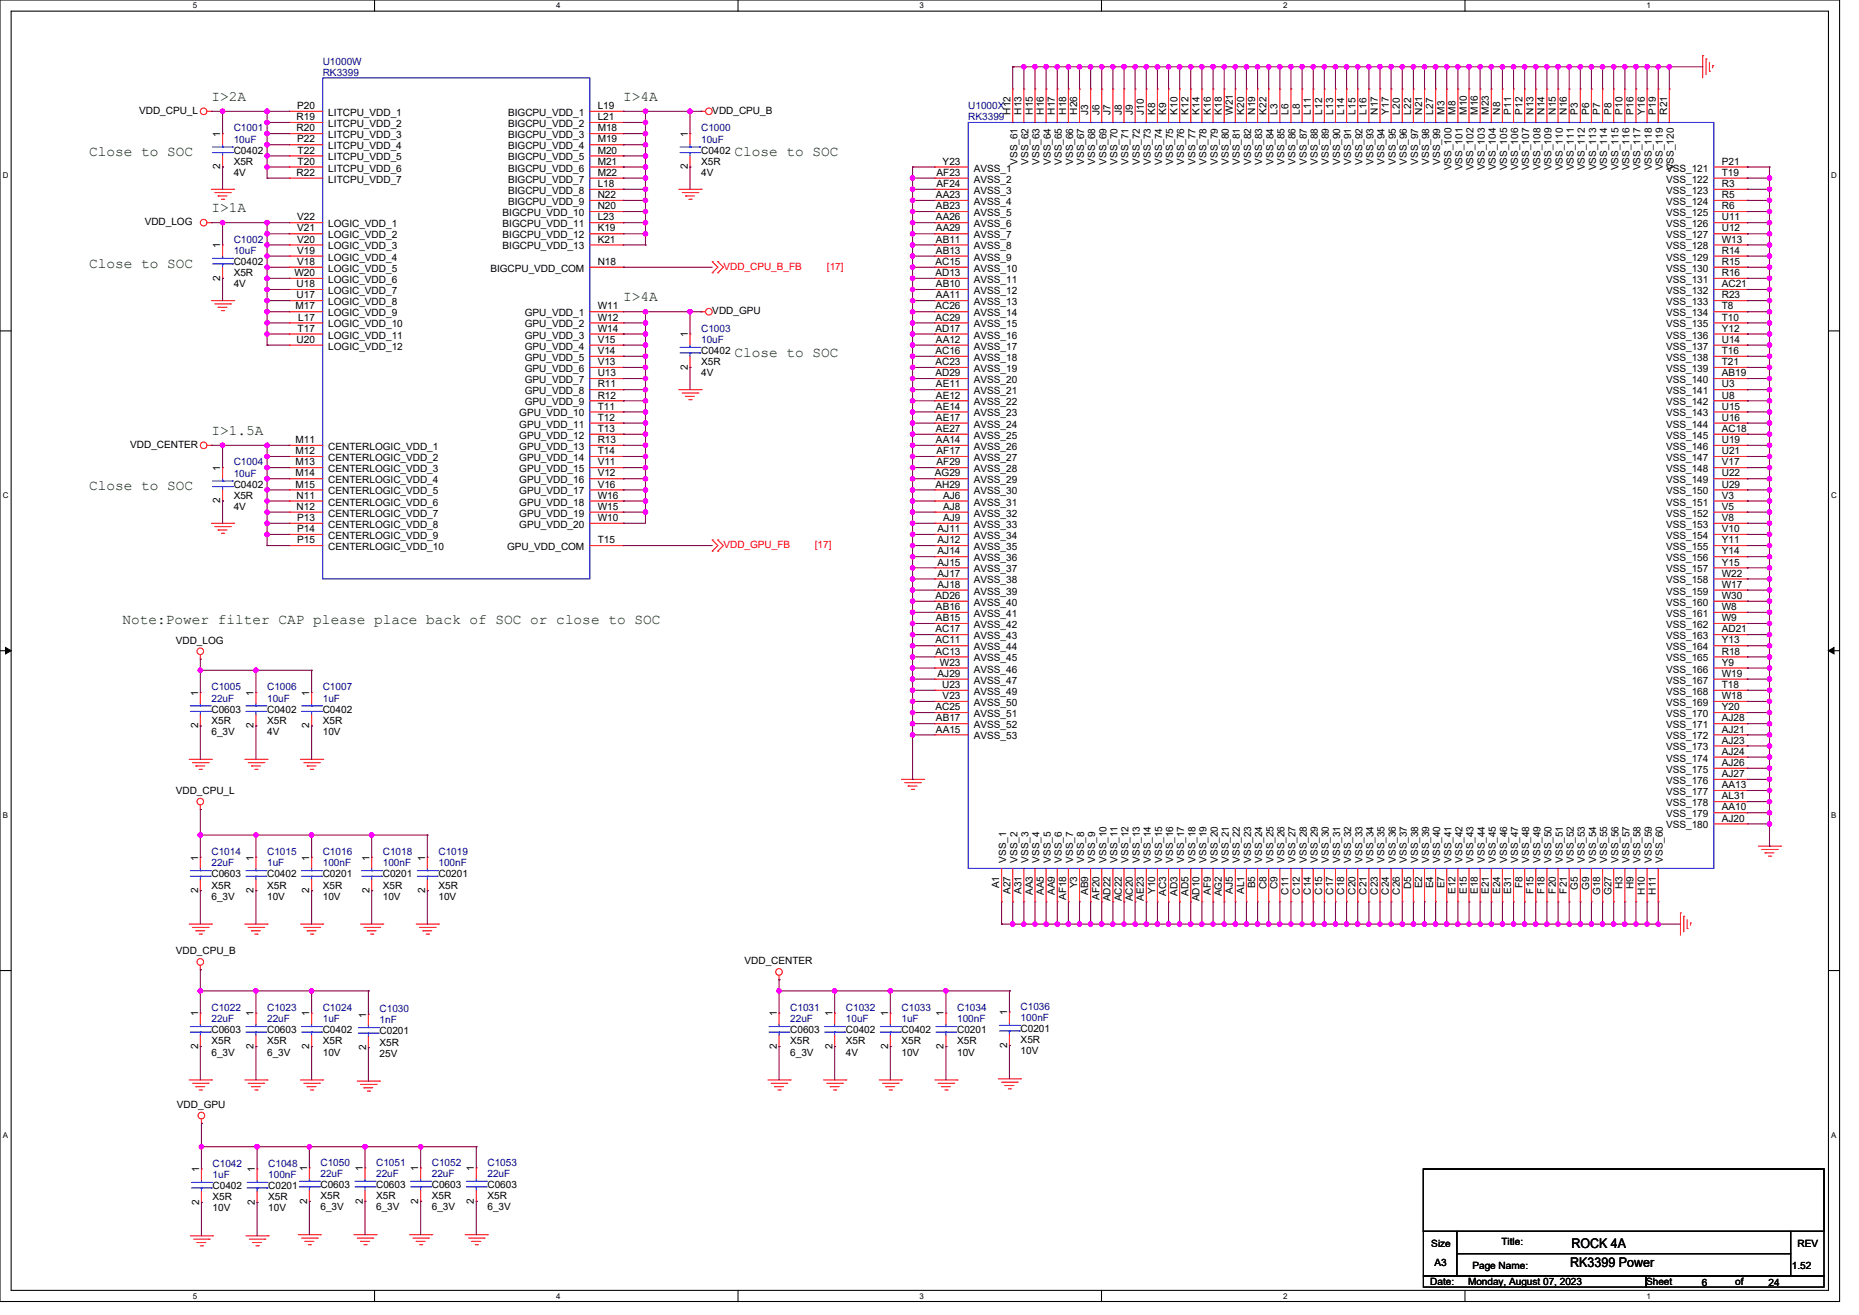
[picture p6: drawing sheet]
<svg xmlns="http://www.w3.org/2000/svg" width="297mm" height="210mm" viewBox="0 0 297 210" stroke-linecap="round" stroke-linejoin="round" font-family="sans-serif">
<defs><g id="words">
<g font-size="2.3" fill="#004000">
<text x="33.8" y="16.1">I&gt;2A</text>
<text x="99.6" y="16.1">I&gt;4A</text>
<text x="14.2" y="24.9">Close to SOC</text>
<text x="117.3" y="24.9">Close to SOC</text>
<text x="33.8" y="33.8">I&gt;1A</text>
<text x="14.2" y="42.7">Close to SOC</text>
<text x="99.6" y="48.1">I&gt;4A</text>
<text x="117.3" y="57">Close to SOC</text>
<text x="33.8" y="69.4">I&gt;1.5A</text>
<text x="14.2" y="78.3">Close to SOC</text>
<text x="19.6" y="99.6">Note:Power filter CAP please place back of SOC or close to SOC</text>
</g>
<g font-size="2.1">
<text x="250.9" y="202.3">RK3399 Power</text>
<text x="251.1" y="199.3">ROCK 4A</text>
</g>
<g font-size="1.6" fill="#000080">
<text x="51.6" y="10.3">U1000W</text>
<text x="51.6" y="12.1">RK3399</text>
<text x="154.7" y="17.4">U1000X</text>
<text x="37.3" y="21">C1001</text>
<text x="37.3" y="22.8">10uF</text>
<text x="112" y="21">C1000</text>
<text x="112" y="22.8">10uF</text>
<text x="154.7" y="19.2">RK3399</text>
<text x="37.3" y="38.8">C1002</text>
<text x="37.3" y="40.6">10uF</text>
<text x="112" y="53">C1003</text>
<text x="112" y="54.8">10uF</text>
<text x="37.3" y="74.3">C1004</text>
<text x="37.3" y="76.1">10uF</text>
<text x="33.8" y="110.3">C1005</text>
<text x="33.8" y="112">22uF</text>
<text x="42.7" y="110.3">C1006</text>
<text x="42.7" y="112">10uF</text>
<text x="51.6" y="110.3">C1007</text>
<text x="51.6" y="112">1uF</text>
<text x="33.8" y="136.6">C1014</text>
<text x="42.7" y="136.6">C1015</text>
<text x="51.6" y="136.6">C1016</text>
<text x="61.2" y="136.6">C1018</text>
<text x="70.1" y="136.6">C1019</text>
<text x="33.8" y="138.3">22uF</text>
<text x="42.7" y="138.3">1uF</text>
<text x="51.6" y="138.3">100nF</text>
<text x="61.2" y="138.3">100nF</text>
<text x="70.1" y="138.3">100nF</text>
<text x="33.8" y="161.5">C1022</text>
<text x="42.7" y="161.5">C1023</text>
<text x="51.6" y="161.5">C1024</text>
<text x="60.6" y="161.6">C1030</text>
<text x="126.2" y="161.5">C1031</text>
<text x="135.1" y="161.5">C1032</text>
<text x="144" y="161.5">C1033</text>
<text x="152.9" y="161.5">C1034</text>
<text x="163.1" y="161.3">C1036</text>
<text x="33.8" y="163.2">22uF</text>
<text x="42.7" y="163.2">22uF</text>
<text x="51.6" y="163.2">1uF</text>
<text x="60.6" y="163.4">1nF</text>
<text x="126.2" y="163.2">22uF</text>
<text x="135.1" y="163.2">10uF</text>
<text x="144" y="163.2">1uF</text>
<text x="152.9" y="163.2">100nF</text>
<text x="163.1" y="163.1">100nF</text>
<text x="34" y="186.4">C1042</text>
<text x="34" y="188.1">1uF</text>
<text x="42.9" y="186.4">C1048</text>
<text x="42.9" y="188.1">100nF</text>
<text x="51.2" y="186.2">C1050</text>
<text x="51.2" y="188">22uF</text>
<text x="60.1" y="186.2">C1051</text>
<text x="60.1" y="188">22uF</text>
<text x="69" y="186.2">C1052</text>
<text x="69" y="188">22uF</text>
<text x="77.9" y="186.2">C1053</text>
<text x="77.9" y="188">22uF</text>
</g>
<g font-size="1.6">
<text x="47.5" y="17.4">P20</text>
<text x="95.5" y="17.4">L19</text>
<text x="22.2" y="18.2">VDD_CPU_L</text>
<text x="35.2" y="21.9" transform="rotate(-90 35.2 21.9)">1</text>
<text x="47.4" y="19.2">R19</text>
<text x="47.4" y="21">R20</text>
<text x="47.5" y="22.7">P22</text>
<text x="52.5" y="18.5">LITCPU_VDD_1</text>
<text x="52.5" y="20.3">LITCPU_VDD_2</text>
<text x="52.5" y="22.1">LITCPU_VDD_3</text>
<text x="52.5" y="23.8">LITCPU_VDD_4</text>
<text x="81.2" y="18.5">BIGCPU_VDD_1</text>
<text x="81.2" y="20.3">BIGCPU_VDD_2</text>
<text x="81.2" y="22.1">BIGCPU_VDD_3</text>
<text x="81.2" y="23.8">BIGCPU_VDD_4</text>
<text x="95.5" y="19.2">L21</text>
<text x="95.5" y="21">M18</text>
<text x="95.5" y="22.7">M19</text>
<text x="109.9" y="21.9" transform="rotate(-90 109.9 21.9)">1</text>
<text x="113.8" y="18.2">VDD_CPU_B</text>
<text x="161.4" y="18.3" transform="rotate(-90 161.4 18.3)">H12</text>
<text x="163.2" y="18.3" transform="rotate(-90 163.2 18.3)">H13</text>
<text x="165" y="18.3" transform="rotate(-90 165 18.3)">H15</text>
<text x="166.8" y="18.3" transform="rotate(-90 166.8 18.3)">H16</text>
<text x="168.5" y="18.3" transform="rotate(-90 168.5 18.3)">H17</text>
<text x="170.3" y="18.3" transform="rotate(-90 170.3 18.3)">H18</text>
<text x="172.1" y="18.3" transform="rotate(-90 172.1 18.3)">H26</text>
<text x="173.9" y="18.3" transform="rotate(-90 173.9 18.3)">J3</text>
<text x="175.7" y="18.3" transform="rotate(-90 175.7 18.3)">J6</text>
<text x="177.4" y="18.3" transform="rotate(-90 177.4 18.3)">J7</text>
<text x="179.2" y="18.3" transform="rotate(-90 179.2 18.3)">J8</text>
<text x="181" y="18.3" transform="rotate(-90 181 18.3)">J9</text>
<text x="182.8" y="18.3" transform="rotate(-90 182.8 18.3)">J10</text>
<text x="184.5" y="18.3" transform="rotate(-90 184.5 18.3)">K8</text>
<text x="186.3" y="18.3" transform="rotate(-90 186.3 18.3)">K9</text>
<text x="188.1" y="18.3" transform="rotate(-90 188.1 18.3)">K10</text>
<text x="189.9" y="18.3" transform="rotate(-90 189.9 18.3)">K12</text>
<text x="191.7" y="18.3" transform="rotate(-90 191.7 18.3)">K14</text>
<text x="193.4" y="18.3" transform="rotate(-90 193.4 18.3)">K16</text>
<text x="195.2" y="18.3" transform="rotate(-90 195.2 18.3)">K18</text>
<text x="197" y="18.3" transform="rotate(-90 197 18.3)">W21</text>
<text x="198.8" y="18.3" transform="rotate(-90 198.8 18.3)">K20</text>
<text x="200.5" y="18.3" transform="rotate(-90 200.5 18.3)">N19</text>
<text x="202.3" y="18.3" transform="rotate(-90 202.3 18.3)">K22</text>
<text x="204.1" y="18.3" transform="rotate(-90 204.1 18.3)">L3</text>
<text x="205.9" y="18.3" transform="rotate(-90 205.9 18.3)">L6</text>
<text x="207.7" y="18.3" transform="rotate(-90 207.7 18.3)">L8</text>
<text x="209.4" y="18.3" transform="rotate(-90 209.4 18.3)">L11</text>
<text x="211.2" y="18.3" transform="rotate(-90 211.2 18.3)">L12</text>
<text x="213" y="18.3" transform="rotate(-90 213 18.3)">L13</text>
<text x="214.8" y="18.3" transform="rotate(-90 214.8 18.3)">L14</text>
<text x="216.5" y="18.3" transform="rotate(-90 216.5 18.3)">L15</text>
<text x="218.3" y="18.3" transform="rotate(-90 218.3 18.3)">L16</text>
<text x="220.1" y="18.3" transform="rotate(-90 220.1 18.3)">N17</text>
<text x="221.9" y="18.3" transform="rotate(-90 221.9 18.3)">Y17</text>
<text x="223.7" y="18.3" transform="rotate(-90 223.7 18.3)">L20</text>
<text x="225.4" y="18.3" transform="rotate(-90 225.4 18.3)">L22</text>
<text x="227.2" y="18.3" transform="rotate(-90 227.2 18.3)">N21</text>
<text x="229" y="18.3" transform="rotate(-90 229 18.3)">L27</text>
<text x="230.8" y="18.3" transform="rotate(-90 230.8 18.3)">M3</text>
<text x="232.5" y="18.3" transform="rotate(-90 232.5 18.3)">M8</text>
<text x="234.3" y="18.3" transform="rotate(-90 234.3 18.3)">M10</text>
<text x="236.1" y="18.3" transform="rotate(-90 236.1 18.3)">M16</text>
<text x="237.9" y="18.3" transform="rotate(-90 237.9 18.3)">M23</text>
<text x="239.7" y="18.3" transform="rotate(-90 239.7 18.3)">N8</text>
<text x="241.4" y="18.3" transform="rotate(-90 241.4 18.3)">P11</text>
<text x="243.2" y="18.3" transform="rotate(-90 243.2 18.3)">P12</text>
<text x="245" y="18.3" transform="rotate(-90 245 18.3)">N13</text>
<text x="246.8" y="18.3" transform="rotate(-90 246.8 18.3)">N14</text>
<text x="248.5" y="18.3" transform="rotate(-90 248.5 18.3)">N15</text>
<text x="250.3" y="18.3" transform="rotate(-90 250.3 18.3)">N16</text>
<text x="252.1" y="18.3" transform="rotate(-90 252.1 18.3)">P3</text>
<text x="253.9" y="18.3" transform="rotate(-90 253.9 18.3)">P6</text>
<text x="255.7" y="18.3" transform="rotate(-90 255.7 18.3)">P7</text>
<text x="257.4" y="18.3" transform="rotate(-90 257.4 18.3)">P8</text>
<text x="259.2" y="18.3" transform="rotate(-90 259.2 18.3)">P10</text>
<text x="261" y="18.3" transform="rotate(-90 261 18.3)">P16</text>
<text x="262.8" y="18.3" transform="rotate(-90 262.8 18.3)">Y16</text>
<text x="264.6" y="18.3" transform="rotate(-90 264.6 18.3)">P19</text>
<text x="266.3" y="18.3" transform="rotate(-90 266.3 18.3)">R21</text>
<text x="35.2" y="27" transform="rotate(-90 35.2 27)">2</text>
<text x="37.3" y="24.6">C0402</text>
<text x="37.3" y="26.3">X5R</text>
<text x="37.3" y="28.1">4V</text>
<text x="47.4" y="28.1">R22</text>
<text x="47.6" y="24.5">T22</text>
<text x="47.6" y="26.3">T20</text>
<text x="52.5" y="25.6">LITCPU_VDD_5</text>
<text x="52.5" y="27.4">LITCPU_VDD_6</text>
<text x="52.5" y="29.2">LITCPU_VDD_7</text>
<text x="81.2" y="27.4">BIGCPU_VDD_6</text>
<text x="81.2" y="29.2">BIGCPU_VDD_7</text>
<text x="81.2" y="25.6">BIGCPU_VDD_5</text>
<text x="95.5" y="26.3">M21</text>
<text x="95.5" y="28.1">M22</text>
<text x="95.5" y="29.9">L18</text>
<text x="95.5" y="24.5">M20</text>
<text x="109.9" y="27" transform="rotate(-90 109.9 27)">2</text>
<text x="112" y="24.6">C0402</text>
<text x="112" y="26.3">X5R</text>
<text x="112" y="28.1">4V</text>
<text x="149.6" y="28.1">AF23</text>
<text x="149.6" y="29.9">AF24</text>
<text x="150.6" y="26.3">Y23</text>
<text x="155.6" y="27.4">AVSS_1</text>
<text x="155.6" y="29.2">AVSS_2</text>
<text x="162.5" y="26.3" transform="rotate(-90 162.5 26.3)">VSS_61</text>
<text x="164.3" y="26.3" transform="rotate(-90 164.3 26.3)">VSS_62</text>
<text x="166.1" y="26.3" transform="rotate(-90 166.1 26.3)">VSS_63</text>
<text x="167.9" y="26.3" transform="rotate(-90 167.9 26.3)">VSS_64</text>
<text x="169.7" y="26.3" transform="rotate(-90 169.7 26.3)">VSS_65</text>
<text x="171.4" y="26.3" transform="rotate(-90 171.4 26.3)">VSS_66</text>
<text x="173.2" y="26.3" transform="rotate(-90 173.2 26.3)">VSS_67</text>
<text x="175" y="26.3" transform="rotate(-90 175 26.3)">VSS_68</text>
<text x="176.8" y="26.3" transform="rotate(-90 176.8 26.3)">VSS_69</text>
<text x="178.5" y="26.3" transform="rotate(-90 178.5 26.3)">VSS_70</text>
<text x="180.3" y="26.3" transform="rotate(-90 180.3 26.3)">VSS_71</text>
<text x="182.1" y="26.3" transform="rotate(-90 182.1 26.3)">VSS_72</text>
<text x="183.9" y="26.3" transform="rotate(-90 183.9 26.3)">VSS_73</text>
<text x="185.7" y="26.3" transform="rotate(-90 185.7 26.3)">VSS_74</text>
<text x="187.4" y="26.3" transform="rotate(-90 187.4 26.3)">VSS_75</text>
<text x="189.2" y="26.3" transform="rotate(-90 189.2 26.3)">VSS_76</text>
<text x="191" y="26.3" transform="rotate(-90 191 26.3)">VSS_77</text>
<text x="192.8" y="26.3" transform="rotate(-90 192.8 26.3)">VSS_78</text>
<text x="194.5" y="26.3" transform="rotate(-90 194.5 26.3)">VSS_79</text>
<text x="196.3" y="26.3" transform="rotate(-90 196.3 26.3)">VSS_80</text>
<text x="198.1" y="26.3" transform="rotate(-90 198.1 26.3)">VSS_81</text>
<text x="199.9" y="26.3" transform="rotate(-90 199.9 26.3)">VSS_82</text>
<text x="201.7" y="26.3" transform="rotate(-90 201.7 26.3)">VSS_83</text>
<text x="203.4" y="26.3" transform="rotate(-90 203.4 26.3)">VSS_84</text>
<text x="205.2" y="26.3" transform="rotate(-90 205.2 26.3)">VSS_85</text>
<text x="207" y="26.3" transform="rotate(-90 207 26.3)">VSS_86</text>
<text x="208.8" y="26.3" transform="rotate(-90 208.8 26.3)">VSS_87</text>
<text x="210.5" y="26.3" transform="rotate(-90 210.5 26.3)">VSS_88</text>
<text x="212.3" y="26.3" transform="rotate(-90 212.3 26.3)">VSS_89</text>
<text x="214.1" y="26.3" transform="rotate(-90 214.1 26.3)">VSS_90</text>
<text x="215.9" y="26.3" transform="rotate(-90 215.9 26.3)">VSS_91</text>
<text x="217.7" y="26.3" transform="rotate(-90 217.7 26.3)">VSS_92</text>
<text x="219.4" y="26.3" transform="rotate(-90 219.4 26.3)">VSS_93</text>
<text x="221.2" y="26.3" transform="rotate(-90 221.2 26.3)">VSS_94</text>
<text x="223" y="26.3" transform="rotate(-90 223 26.3)">VSS_95</text>
<text x="224.8" y="26.3" transform="rotate(-90 224.8 26.3)">VSS_96</text>
<text x="226.5" y="26.3" transform="rotate(-90 226.5 26.3)">VSS_97</text>
<text x="228.3" y="26.3" transform="rotate(-90 228.3 26.3)">VSS_98</text>
<text x="230.1" y="26.3" transform="rotate(-90 230.1 26.3)">VSS_99</text>
<text x="231.9" y="27.2" transform="rotate(-90 231.9 27.2)">VSS_100</text>
<text x="233.7" y="27.2" transform="rotate(-90 233.7 27.2)">VSS_101</text>
<text x="235.4" y="27.2" transform="rotate(-90 235.4 27.2)">VSS_102</text>
<text x="237.2" y="27.2" transform="rotate(-90 237.2 27.2)">VSS_103</text>
<text x="239" y="27.2" transform="rotate(-90 239 27.2)">VSS_104</text>
<text x="240.8" y="27.2" transform="rotate(-90 240.8 27.2)">VSS_105</text>
<text x="242.5" y="27.2" transform="rotate(-90 242.5 27.2)">VSS_106</text>
<text x="244.3" y="27.2" transform="rotate(-90 244.3 27.2)">VSS_107</text>
<text x="246.1" y="27.2" transform="rotate(-90 246.1 27.2)">VSS_108</text>
<text x="247.9" y="27.2" transform="rotate(-90 247.9 27.2)">VSS_109</text>
<text x="249.7" y="27.2" transform="rotate(-90 249.7 27.2)">VSS_110</text>
<text x="251.4" y="27.2" transform="rotate(-90 251.4 27.2)">VSS_111</text>
<text x="253.2" y="27.2" transform="rotate(-90 253.2 27.2)">VSS_112</text>
<text x="255" y="27.2" transform="rotate(-90 255 27.2)">VSS_113</text>
<text x="256.8" y="27.2" transform="rotate(-90 256.8 27.2)">VSS_114</text>
<text x="258.6" y="27.2" transform="rotate(-90 258.6 27.2)">VSS_115</text>
<text x="260.3" y="27.2" transform="rotate(-90 260.3 27.2)">VSS_116</text>
<text x="262.1" y="27.2" transform="rotate(-90 262.1 27.2)">VSS_117</text>
<text x="263.9" y="27.2" transform="rotate(-90 263.9 27.2)">VSS_118</text>
<text x="265.7" y="27.2" transform="rotate(-90 265.7 27.2)">VSS_119</text>
<text x="266.2" y="27.4">VSS_121</text>
<text x="266.2" y="29.2">VSS_122</text>
<text x="267.4" y="27.2" transform="rotate(-90 267.4 27.2)">VSS_120</text>
<text x="275.1" y="26.3">P21</text>
<text x="275.1" y="28.1">T19</text>
<text x="275.1" y="29.9">R3</text>
<text x="23.1" y="35.9">VDD_LOG</text>
<text x="47.5" y="35.2">V22</text>
<text x="80.3" y="34.5">BIGCPU_VDD_10</text>
<text x="81.2" y="30.9">BIGCPU_VDD_8</text>
<text x="81.2" y="32.7">BIGCPU_VDD_9</text>
<text x="95.5" y="31.6">N22</text>
<text x="95.5" y="33.4">N20</text>
<text x="95.5" y="35.2">L23</text>
<text x="149.5" y="31.6">AA23</text>
<text x="149.5" y="33.4">AB23</text>
<text x="149.5" y="35.2">AA26</text>
<text x="155.6" y="30.9">AVSS_3</text>
<text x="155.6" y="32.7">AVSS_4</text>
<text x="155.6" y="34.5">AVSS_5</text>
<text x="266.2" y="30.9">VSS_123</text>
<text x="266.2" y="32.7">VSS_124</text>
<text x="266.2" y="34.5">VSS_125</text>
<text x="275.1" y="31.6">R5</text>
<text x="275.1" y="33.4">R6</text>
<text x="275.1" y="35.2">U11</text>
<text x="35.2" y="39.6" transform="rotate(-90 35.2 39.6)">1</text>
<text x="47.5" y="37">V21</text>
<text x="47.5" y="38.7">V20</text>
<text x="47.5" y="40.5">V19</text>
<text x="52.5" y="36.3">LOGIC_VDD_1</text>
<text x="52.5" y="38.1">LOGIC_VDD_2</text>
<text x="52.5" y="39.8">LOGIC_VDD_3</text>
<text x="52.5" y="41.6">LOGIC_VDD_4</text>
<text x="80.3" y="36.3">BIGCPU_VDD_11</text>
<text x="80.3" y="38.1">BIGCPU_VDD_12</text>
<text x="80.3" y="39.8">BIGCPU_VDD_13</text>
<text x="95.5" y="37">K19</text>
<text x="95.5" y="38.7">K21</text>
<text x="149.5" y="37">AA29</text>
<text x="149.5" y="38.7">AB11</text>
<text x="149.5" y="40.5">AB13</text>
<text x="155.6" y="36.3">AVSS_6</text>
<text x="155.6" y="38.1">AVSS_7</text>
<text x="155.6" y="39.8">AVSS_8</text>
<text x="155.6" y="41.6">AVSS_9</text>
<text x="266.2" y="36.3">VSS_126</text>
<text x="266.2" y="38.1">VSS_127</text>
<text x="266.2" y="39.8">VSS_128</text>
<text x="266.2" y="41.6">VSS_129</text>
<text x="275.1" y="37">U12</text>
<text x="275.1" y="38.7">W13</text>
<text x="275.1" y="40.5">R14</text>
<text x="35.2" y="44.8" transform="rotate(-90 35.2 44.8)">2</text>
<text x="37.3" y="42.3">C0402</text>
<text x="37.3" y="44.1">X5R</text>
<text x="37.3" y="45.9">4V</text>
<text x="47" y="44.1">W20</text>
<text x="47.4" y="45.9">U18</text>
<text x="47.4" y="47.6">U17</text>
<text x="47.5" y="42.3">V18</text>
<text x="52.5" y="43.4">LOGIC_VDD_5</text>
<text x="52.5" y="45.2">LOGIC_VDD_6</text>
<text x="52.5" y="46.9">LOGIC_VDD_7</text>
<text x="78.3" y="43.4">BIGCPU_VDD_COM</text>
<text x="95.5" y="42.3">N18</text>
<text x="149.4" y="42.3">AC15</text>
<text x="149.4" y="44.1">AD13</text>
<text x="149.5" y="45.9">AB10</text>
<text x="149.5" y="47.6">AA11</text>
<text x="155.6" y="43.4">AVSS_10</text>
<text x="155.6" y="45.2">AVSS_11</text>
<text x="155.6" y="46.9">AVSS_12</text>
<text x="266.2" y="43.4">VSS_130</text>
<text x="266.2" y="45.2">VSS_131</text>
<text x="266.2" y="46.9">VSS_132</text>
<text x="275.1" y="42.3">R15</text>
<text x="275.1" y="44.1">R16</text>
<text x="275.1" y="45.9">AC21</text>
<text x="275.1" y="47.6">R23</text>
<text x="47.2" y="49.4">M17</text>
<text x="47.6" y="53">T17</text>
<text x="47.7" y="51.2">L17</text>
<text x="52.5" y="48.7">LOGIC_VDD_8</text>
<text x="52.5" y="50.5">LOGIC_VDD_9</text>
<text x="52.5" y="52.3">LOGIC_VDD_10</text>
<text x="83.8" y="50.5">GPU_VDD_1</text>
<text x="83.8" y="52.3">GPU_VDD_2</text>
<text x="95.5" y="49.4">W11</text>
<text x="95.5" y="51.2">W12</text>
<text x="95.5" y="53">W14</text>
<text x="109.9" y="53.9" transform="rotate(-90 109.9 53.9)">1</text>
<text x="113.8" y="50.2">VDD_GPU</text>
<text x="149.4" y="49.4">AC26</text>
<text x="149.4" y="51.2">AC29</text>
<text x="149.4" y="53">AD17</text>
<text x="155.6" y="48.7">AVSS_13</text>
<text x="155.6" y="50.5">AVSS_14</text>
<text x="155.6" y="52.3">AVSS_15</text>
<text x="266.2" y="48.7">VSS_133</text>
<text x="266.2" y="50.5">VSS_134</text>
<text x="266.2" y="52.3">VSS_135</text>
<text x="275.1" y="49.4">T8</text>
<text x="275.1" y="51.2">T10</text>
<text x="275.1" y="53">Y12</text>
<text x="47.4" y="54.7">U20</text>
<text x="52.5" y="54.1">LOGIC_VDD_11</text>
<text x="52.5" y="55.8">LOGIC_VDD_12</text>
<text x="83.8" y="54.1">GPU_VDD_3</text>
<text x="83.8" y="55.8">GPU_VDD_4</text>
<text x="83.8" y="57.6">GPU_VDD_5</text>
<text x="83.8" y="59.4">GPU_VDD_6</text>
<text x="95.5" y="54.7">V15</text>
<text x="95.5" y="56.5">V14</text>
<text x="95.5" y="58.3">V13</text>
<text x="109.9" y="59" transform="rotate(-90 109.9 59)">2</text>
<text x="112" y="56.6">C0402</text>
<text x="112" y="58.3">X5R</text>
<text x="149.4" y="56.5">AC16</text>
<text x="149.4" y="58.3">AC23</text>
<text x="149.5" y="54.7">AA12</text>
<text x="155.6" y="54.1">AVSS_16</text>
<text x="155.6" y="55.8">AVSS_17</text>
<text x="155.6" y="57.6">AVSS_18</text>
<text x="155.6" y="59.4">AVSS_19</text>
<text x="266.2" y="54.1">VSS_136</text>
<text x="266.2" y="55.8">VSS_137</text>
<text x="266.2" y="57.6">VSS_138</text>
<text x="266.2" y="59.4">VSS_139</text>
<text x="275.1" y="54.7">U14</text>
<text x="275.1" y="56.5">T16</text>
<text x="275.1" y="58.3">T21</text>
<text x="83.8" y="61.2">GPU_VDD_7</text>
<text x="83.8" y="63">GPU_VDD_8</text>
<text x="83.8" y="64.7">GPU_VDD_9</text>
<text x="95.5" y="65.4">T11</text>
<text x="95.5" y="60.1">U13</text>
<text x="95.5" y="61.9">R11</text>
<text x="95.5" y="63.6">R12</text>
<text x="112" y="60.1">4V</text>
<text x="149.4" y="60.1">AD29</text>
<text x="149.5" y="61.9">AE11</text>
<text x="149.5" y="63.6">AE12</text>
<text x="149.5" y="65.4">AE14</text>
<text x="155.6" y="61.2">AVSS_20</text>
<text x="155.6" y="63">AVSS_21</text>
<text x="155.6" y="64.7">AVSS_22</text>
<text x="266.2" y="61.2">VSS_140</text>
<text x="266.2" y="63">VSS_141</text>
<text x="266.2" y="64.7">VSS_142</text>
<text x="275.1" y="60.1">AB19</text>
<text x="275.1" y="61.9">U3</text>
<text x="275.1" y="63.6">U8</text>
<text x="275.1" y="65.4">U15</text>
<text x="20.8" y="71.5">VDD_CENTER</text>
<text x="47.2" y="70.8">M11</text>
<text x="52.5" y="71.8">CENTERLOGIC_VDD_1</text>
<text x="83" y="66.5">GPU_VDD_10</text>
<text x="83" y="68.3">GPU_VDD_11</text>
<text x="83" y="70.1">GPU_VDD_12</text>
<text x="83" y="71.8">GPU_VDD_13</text>
<text x="95.5" y="67.2">T12</text>
<text x="95.5" y="69">T13</text>
<text x="95.5" y="70.8">R13</text>
<text x="149.5" y="67.2">AE17</text>
<text x="149.5" y="69">AE27</text>
<text x="149.5" y="70.8">AA14</text>
<text x="155.6" y="66.5">AVSS_23</text>
<text x="155.6" y="68.3">AVSS_24</text>
<text x="155.6" y="70.1">AVSS_25</text>
<text x="155.6" y="71.8">AVSS_26</text>
<text x="266.2" y="66.5">VSS_143</text>
<text x="266.2" y="68.3">VSS_144</text>
<text x="266.2" y="70.1">VSS_145</text>
<text x="266.2" y="71.8">VSS_146</text>
<text x="275.1" y="67.2">U16</text>
<text x="275.1" y="69">AC18</text>
<text x="275.1" y="70.8">U19</text>
<text x="35.2" y="75.2" transform="rotate(-90 35.2 75.2)">1</text>
<text x="37.3" y="77.9">C0402</text>
<text x="47.2" y="72.5">M12</text>
<text x="47.2" y="74.3">M13</text>
<text x="47.2" y="76.1">M14</text>
<text x="47.2" y="77.9">M15</text>
<text x="52.5" y="73.6">CENTERLOGIC_VDD_2</text>
<text x="52.5" y="75.4">CENTERLOGIC_VDD_3</text>
<text x="52.5" y="77.2">CENTERLOGIC_VDD_4</text>
<text x="83" y="73.6">GPU_VDD_14</text>
<text x="83" y="75.4">GPU_VDD_15</text>
<text x="83" y="77.2">GPU_VDD_16</text>
<text x="95.5" y="72.5">T14</text>
<text x="95.5" y="74.3">V11</text>
<text x="95.5" y="76.1">V12</text>
<text x="95.5" y="77.9">V16</text>
<text x="149.4" y="76.1">AG29</text>
<text x="149.4" y="77.9">AH29</text>
<text x="149.6" y="72.5">AF17</text>
<text x="149.6" y="74.3">AF29</text>
<text x="155.6" y="73.6">AVSS_27</text>
<text x="155.6" y="75.4">AVSS_28</text>
<text x="155.6" y="77.2">AVSS_29</text>
<text x="266.2" y="73.6">VSS_147</text>
<text x="266.2" y="75.4">VSS_148</text>
<text x="266.2" y="77.2">VSS_149</text>
<text x="275.1" y="72.5">U21</text>
<text x="275.1" y="74.3">V17</text>
<text x="275.1" y="76.1">U22</text>
<text x="275.1" y="77.9">U29</text>
<text x="35.2" y="80.4" transform="rotate(-90 35.2 80.4)">2</text>
<text x="37.3" y="79.7">X5R</text>
<text x="37.3" y="81.5">4V</text>
<text x="47.4" y="79.6">N11</text>
<text x="47.4" y="81.4">N12</text>
<text x="47.5" y="83.2">P13</text>
<text x="52.5" y="79">CENTERLOGIC_VDD_5</text>
<text x="52.5" y="80.7">CENTERLOGIC_VDD_6</text>
<text x="52.5" y="82.5">CENTERLOGIC_VDD_7</text>
<text x="83" y="79">GPU_VDD_17</text>
<text x="83" y="80.7">GPU_VDD_18</text>
<text x="83" y="82.5">GPU_VDD_19</text>
<text x="95.5" y="79.6">W16</text>
<text x="95.5" y="81.4">W15</text>
<text x="95.5" y="83.2">W10</text>
<text x="150.7" y="79.6">AJ6</text>
<text x="150.7" y="81.4">AJ8</text>
<text x="150.7" y="83.2">AJ9</text>
<text x="155.6" y="79">AVSS_30</text>
<text x="155.6" y="80.7">AVSS_31</text>
<text x="155.6" y="82.5">AVSS_32</text>
<text x="266.2" y="79">VSS_150</text>
<text x="266.2" y="80.7">VSS_151</text>
<text x="266.2" y="82.5">VSS_152</text>
<text x="275.1" y="79.6">V3</text>
<text x="275.1" y="81.4">V5</text>
<text x="275.1" y="83.2">V8</text>
<text x="47.5" y="85">P14</text>
<text x="47.5" y="86.8">P15</text>
<text x="52.5" y="84.3">CENTERLOGIC_VDD_8</text>
<text x="52.5" y="86.1">CENTERLOGIC_VDD_9</text>
<text x="52.5" y="87.8">CENTERLOGIC_VDD_10</text>
<text x="81" y="87.8">GPU_VDD_COM</text>
<text x="83" y="84.3">GPU_VDD_20</text>
<text x="95.5" y="86.8">T15</text>
<text x="149.8" y="85">AJ11</text>
<text x="149.8" y="86.8">AJ12</text>
<text x="149.8" y="88.5">AJ14</text>
<text x="155.6" y="84.3">AVSS_33</text>
<text x="155.6" y="86.1">AVSS_34</text>
<text x="155.6" y="87.8">AVSS_35</text>
<text x="155.6" y="89.6">AVSS_36</text>
<text x="266.2" y="84.3">VSS_153</text>
<text x="266.2" y="86.1">VSS_154</text>
<text x="266.2" y="87.8">VSS_155</text>
<text x="266.2" y="89.6">VSS_156</text>
<text x="275.1" y="85">V10</text>
<text x="275.1" y="86.8">Y11</text>
<text x="275.1" y="88.5">Y14</text>
<text x="149.4" y="95.6">AD26</text>
<text x="149.8" y="90.3">AJ15</text>
<text x="149.8" y="92.1">AJ17</text>
<text x="149.8" y="93.9">AJ18</text>
<text x="155.6" y="91.4">AVSS_37</text>
<text x="155.6" y="93.2">AVSS_38</text>
<text x="155.6" y="95">AVSS_39</text>
<text x="266.2" y="91.4">VSS_157</text>
<text x="266.2" y="93.2">VSS_158</text>
<text x="266.2" y="95">VSS_159</text>
<text x="275.1" y="90.3">Y15</text>
<text x="275.1" y="92.1">W22</text>
<text x="275.1" y="93.9">W17</text>
<text x="275.1" y="95.6">W30</text>
<text x="149.4" y="101">AC17</text>
<text x="149.5" y="97.4">AB16</text>
<text x="149.5" y="99.2">AB15</text>
<text x="155.6" y="96.7">AVSS_40</text>
<text x="155.6" y="98.5">AVSS_41</text>
<text x="155.6" y="100.3">AVSS_42</text>
<text x="266.2" y="96.7">VSS_160</text>
<text x="266.2" y="98.5">VSS_161</text>
<text x="266.2" y="100.3">VSS_162</text>
<text x="275.1" y="97.4">W8</text>
<text x="275.1" y="99.2">W9</text>
<text x="275.1" y="101">AD21</text>
<text x="28.1" y="102.8">VDD_LOG</text>
<text x="149.4" y="102.8">AC11</text>
<text x="149.4" y="104.5">AC13</text>
<text x="150.2" y="106.3">W23</text>
<text x="155.6" y="102.1">AVSS_43</text>
<text x="155.6" y="103.8">AVSS_44</text>
<text x="155.6" y="105.6">AVSS_45</text>
<text x="155.6" y="107.4">AVSS_46</text>
<text x="266.2" y="102.1">VSS_163</text>
<text x="266.2" y="103.8">VSS_164</text>
<text x="266.2" y="105.6">VSS_165</text>
<text x="266.2" y="107.4">VSS_166</text>
<text x="275.1" y="102.8">Y13</text>
<text x="275.1" y="104.5">R18</text>
<text x="275.1" y="106.3">Y9</text>
<text x="31.6" y="111.1" transform="rotate(-90 31.6 111.1)">1</text>
<text x="33.8" y="113.8">C0603</text>
<text x="40.5" y="111.1" transform="rotate(-90 40.5 111.1)">1</text>
<text x="42.7" y="113.8">C0402</text>
<text x="49.4" y="111.1" transform="rotate(-90 49.4 111.1)">1</text>
<text x="51.6" y="113.8">C0402</text>
<text x="149.4" y="113.4">AC25</text>
<text x="149.8" y="108.1">AJ29</text>
<text x="150.5" y="109.9">U23</text>
<text x="150.6" y="111.6">V23</text>
<text x="155.6" y="109.2">AVSS_47</text>
<text x="155.6" y="111">AVSS_49</text>
<text x="155.6" y="112.7">AVSS_50</text>
<text x="266.2" y="109.2">VSS_167</text>
<text x="266.2" y="111">VSS_168</text>
<text x="266.2" y="112.7">VSS_169</text>
<text x="275.1" y="108.1">W19</text>
<text x="275.1" y="109.9">T18</text>
<text x="275.1" y="113.4">Y20</text>
<text x="275.1" y="111.6">W18</text>
<text x="31.6" y="116.3" transform="rotate(-90 31.6 116.3)">2</text>
<text x="33.8" y="115.6">X5R</text>
<text x="33.8" y="117.4">6_3V</text>
<text x="40.5" y="116.3" transform="rotate(-90 40.5 116.3)">2</text>
<text x="42.7" y="115.6">X5R</text>
<text x="42.7" y="117.4">4V</text>
<text x="49.4" y="116.3" transform="rotate(-90 49.4 116.3)">2</text>
<text x="51.6" y="115.6">X5R</text>
<text x="51.6" y="117.4">10V</text>
<text x="149.5" y="115.2">AB17</text>
<text x="149.5" y="117">AA15</text>
<text x="155.6" y="114.5">AVSS_51</text>
<text x="155.6" y="116.3">AVSS_52</text>
<text x="155.6" y="118.1">AVSS_53</text>
<text x="266.2" y="116.3">VSS_171</text>
<text x="266.2" y="114.5">VSS_170</text>
<text x="266.2" y="118.1">VSS_172</text>
<text x="266.2" y="119.8">VSS_173</text>
<text x="275.1" y="115.2">AJ28</text>
<text x="275.1" y="117">AJ21</text>
<text x="275.1" y="118.8">AJ23</text>
<text x="266.2" y="121.6">VSS_174</text>
<text x="266.2" y="123.4">VSS_175</text>
<text x="266.2" y="125.2">VSS_176</text>
<text x="275.1" y="125.9">AA13</text>
<text x="275.1" y="120.5">AJ24</text>
<text x="275.1" y="122.3">AJ26</text>
<text x="275.1" y="124.1">AJ27</text>
<text x="28.1" y="126.8">VDD_CPU_L</text>
<text x="266.2" y="130.5">VSS_179</text>
<text x="266.2" y="127">VSS_177</text>
<text x="266.2" y="128.7">VSS_178</text>
<text x="275.1" y="129.4">AA10</text>
<text x="275.1" y="127.6">AL31</text>
<text x="275.1" y="131.2">AJ20</text>
<text x="31.6" y="137.4" transform="rotate(-90 31.6 137.4)">1</text>
<text x="40.5" y="137.4" transform="rotate(-90 40.5 137.4)">1</text>
<text x="49.4" y="137.4" transform="rotate(-90 49.4 137.4)">1</text>
<text x="59" y="137.4" transform="rotate(-90 59 137.4)">1</text>
<text x="67.9" y="137.4" transform="rotate(-90 67.9 137.4)">1</text>
<text x="160.8" y="137.8" transform="rotate(-90 160.8 137.8)">VSS_1</text>
<text x="162.5" y="137.8" transform="rotate(-90 162.5 137.8)">VSS_2</text>
<text x="164.3" y="137.8" transform="rotate(-90 164.3 137.8)">VSS_3</text>
<text x="166.1" y="137.8" transform="rotate(-90 166.1 137.8)">VSS_4</text>
<text x="167.9" y="137.8" transform="rotate(-90 167.9 137.8)">VSS_5</text>
<text x="169.7" y="137.8" transform="rotate(-90 169.7 137.8)">VSS_6</text>
<text x="171.4" y="137.8" transform="rotate(-90 171.4 137.8)">VSS_7</text>
<text x="173.2" y="137.8" transform="rotate(-90 173.2 137.8)">VSS_8</text>
<text x="175" y="137.8" transform="rotate(-90 175 137.8)">VSS_9</text>
<text x="176.8" y="137.8" transform="rotate(-90 176.8 137.8)">VSS_10</text>
<text x="178.5" y="137.8" transform="rotate(-90 178.5 137.8)">VSS_11</text>
<text x="180.3" y="137.8" transform="rotate(-90 180.3 137.8)">VSS_12</text>
<text x="182.1" y="137.8" transform="rotate(-90 182.1 137.8)">VSS_13</text>
<text x="183.9" y="137.8" transform="rotate(-90 183.9 137.8)">VSS_14</text>
<text x="185.7" y="137.8" transform="rotate(-90 185.7 137.8)">VSS_15</text>
<text x="187.4" y="137.8" transform="rotate(-90 187.4 137.8)">VSS_16</text>
<text x="189.2" y="137.8" transform="rotate(-90 189.2 137.8)">VSS_17</text>
<text x="191" y="137.8" transform="rotate(-90 191 137.8)">VSS_18</text>
<text x="192.8" y="137.8" transform="rotate(-90 192.8 137.8)">VSS_19</text>
<text x="194.5" y="137.8" transform="rotate(-90 194.5 137.8)">VSS_20</text>
<text x="196.3" y="137.8" transform="rotate(-90 196.3 137.8)">VSS_21</text>
<text x="198.1" y="137.8" transform="rotate(-90 198.1 137.8)">VSS_22</text>
<text x="199.9" y="137.8" transform="rotate(-90 199.9 137.8)">VSS_23</text>
<text x="201.7" y="137.8" transform="rotate(-90 201.7 137.8)">VSS_24</text>
<text x="203.4" y="137.8" transform="rotate(-90 203.4 137.8)">VSS_25</text>
<text x="205.2" y="137.8" transform="rotate(-90 205.2 137.8)">VSS_26</text>
<text x="207" y="137.8" transform="rotate(-90 207 137.8)">VSS_27</text>
<text x="208.8" y="137.8" transform="rotate(-90 208.8 137.8)">VSS_28</text>
<text x="210.5" y="137.8" transform="rotate(-90 210.5 137.8)">VSS_29</text>
<text x="212.3" y="137.8" transform="rotate(-90 212.3 137.8)">VSS_30</text>
<text x="214.1" y="137.8" transform="rotate(-90 214.1 137.8)">VSS_31</text>
<text x="215.9" y="137.8" transform="rotate(-90 215.9 137.8)">VSS_32</text>
<text x="217.7" y="137.8" transform="rotate(-90 217.7 137.8)">VSS_33</text>
<text x="219.4" y="137.8" transform="rotate(-90 219.4 137.8)">VSS_34</text>
<text x="221.2" y="137.8" transform="rotate(-90 221.2 137.8)">VSS_35</text>
<text x="223" y="137.8" transform="rotate(-90 223 137.8)">VSS_36</text>
<text x="224.8" y="137.8" transform="rotate(-90 224.8 137.8)">VSS_37</text>
<text x="226.5" y="137.8" transform="rotate(-90 226.5 137.8)">VSS_38</text>
<text x="228.3" y="137.8" transform="rotate(-90 228.3 137.8)">VSS_39</text>
<text x="230.1" y="137.8" transform="rotate(-90 230.1 137.8)">VSS_40</text>
<text x="231.9" y="137.8" transform="rotate(-90 231.9 137.8)">VSS_41</text>
<text x="233.7" y="137.8" transform="rotate(-90 233.7 137.8)">VSS_42</text>
<text x="235.4" y="137.8" transform="rotate(-90 235.4 137.8)">VSS_43</text>
<text x="237.2" y="137.8" transform="rotate(-90 237.2 137.8)">VSS_44</text>
<text x="239" y="137.8" transform="rotate(-90 239 137.8)">VSS_45</text>
<text x="240.8" y="137.8" transform="rotate(-90 240.8 137.8)">VSS_46</text>
<text x="242.5" y="137.8" transform="rotate(-90 242.5 137.8)">VSS_47</text>
<text x="244.3" y="137.8" transform="rotate(-90 244.3 137.8)">VSS_48</text>
<text x="246.1" y="137.8" transform="rotate(-90 246.1 137.8)">VSS_49</text>
<text x="247.9" y="137.8" transform="rotate(-90 247.9 137.8)">VSS_50</text>
<text x="249.7" y="137.8" transform="rotate(-90 249.7 137.8)">VSS_51</text>
<text x="251.4" y="137.8" transform="rotate(-90 251.4 137.8)">VSS_52</text>
<text x="253.2" y="137.8" transform="rotate(-90 253.2 137.8)">VSS_53</text>
<text x="255" y="137.8" transform="rotate(-90 255 137.8)">VSS_54</text>
<text x="256.8" y="137.8" transform="rotate(-90 256.8 137.8)">VSS_55</text>
<text x="258.6" y="137.8" transform="rotate(-90 258.6 137.8)">VSS_56</text>
<text x="260.3" y="137.8" transform="rotate(-90 260.3 137.8)">VSS_57</text>
<text x="262.1" y="137.8" transform="rotate(-90 262.1 137.8)">VSS_58</text>
<text x="263.9" y="137.8" transform="rotate(-90 263.9 137.8)">VSS_59</text>
<text x="265.7" y="137.8" transform="rotate(-90 265.7 137.8)">VSS_60</text>
<text x="266.2" y="132.3">VSS_180</text>
<text x="31.6" y="142.6" transform="rotate(-90 31.6 142.6)">2</text>
<text x="33.8" y="140.1">C0603</text>
<text x="33.8" y="141.9">X5R</text>
<text x="33.8" y="143.7">6_3V</text>
<text x="40.5" y="142.6" transform="rotate(-90 40.5 142.6)">2</text>
<text x="42.7" y="140.1">C0402</text>
<text x="42.7" y="141.9">X5R</text>
<text x="42.7" y="143.7">10V</text>
<text x="49.4" y="142.6" transform="rotate(-90 49.4 142.6)">2</text>
<text x="51.6" y="140.1">C0201</text>
<text x="51.6" y="141.9">X5R</text>
<text x="51.6" y="143.7">10V</text>
<text x="59" y="142.6" transform="rotate(-90 59 142.6)">2</text>
<text x="61.2" y="140.1">C0201</text>
<text x="61.2" y="141.9">X5R</text>
<text x="61.2" y="143.7">10V</text>
<text x="67.9" y="142.6" transform="rotate(-90 67.9 142.6)">2</text>
<text x="70.1" y="140.1">C0201</text>
<text x="70.1" y="141.9">X5R</text>
<text x="70.1" y="143.7">10V</text>
<text x="159.7" y="141.9" transform="rotate(-90 159.7 141.9)">A1</text>
<text x="161.4" y="142.8" transform="rotate(-90 161.4 142.8)">A27</text>
<text x="163.2" y="142.8" transform="rotate(-90 163.2 142.8)">A31</text>
<text x="165" y="143" transform="rotate(-90 165 143)">AA3</text>
<text x="166.8" y="143" transform="rotate(-90 166.8 143)">AA5</text>
<text x="168.5" y="143" transform="rotate(-90 168.5 143)">AA9</text>
<text x="170.3" y="143.8" transform="rotate(-90 170.3 143.8)">AF18</text>
<text x="172.1" y="141.9" transform="rotate(-90 172.1 141.9)">Y3</text>
<text x="173.9" y="143" transform="rotate(-90 173.9 143)">AB9</text>
<text x="175.7" y="143.8" transform="rotate(-90 175.7 143.8)">AF20</text>
<text x="177.4" y="143.9" transform="rotate(-90 177.4 143.9)">AD22</text>
<text x="179.2" y="143.9" transform="rotate(-90 179.2 143.9)">AC22</text>
<text x="181" y="143.9" transform="rotate(-90 181 143.9)">AC20</text>
<text x="182.8" y="143.8" transform="rotate(-90 182.8 143.8)">AE23</text>
<text x="184.5" y="142.8" transform="rotate(-90 184.5 142.8)">Y10</text>
<text x="186.3" y="143.1" transform="rotate(-90 186.3 143.1)">AC3</text>
<text x="188.1" y="143.1" transform="rotate(-90 188.1 143.1)">AD3</text>
<text x="189.9" y="143.1" transform="rotate(-90 189.9 143.1)">AD5</text>
<text x="191.7" y="143.9" transform="rotate(-90 191.7 143.9)">AD10</text>
<text x="193.4" y="142.9" transform="rotate(-90 193.4 142.9)">AF9</text>
<text x="195.2" y="143.1" transform="rotate(-90 195.2 143.1)">AG2</text>
<text x="197" y="142.7" transform="rotate(-90 197 142.7)">AJ5</text>
<text x="198.8" y="142.8" transform="rotate(-90 198.8 142.8)">AL1</text>
<text x="200.5" y="141.9" transform="rotate(-90 200.5 141.9)">B5</text>
<text x="202.3" y="142" transform="rotate(-90 202.3 142)">C8</text>
<text x="204.1" y="142" transform="rotate(-90 204.1 142)">C9</text>
<text x="205.9" y="142.9" transform="rotate(-90 205.9 142.9)">C11</text>
<text x="207.7" y="142.9" transform="rotate(-90 207.7 142.9)">C12</text>
<text x="209.4" y="142.9" transform="rotate(-90 209.4 142.9)">C14</text>
<text x="211.2" y="142.9" transform="rotate(-90 211.2 142.9)">C15</text>
<text x="213" y="142.9" transform="rotate(-90 213 142.9)">C17</text>
<text x="214.8" y="142.9" transform="rotate(-90 214.8 142.9)">C18</text>
<text x="216.5" y="142.9" transform="rotate(-90 216.5 142.9)">C20</text>
<text x="218.3" y="142.9" transform="rotate(-90 218.3 142.9)">C21</text>
<text x="220.1" y="142.9" transform="rotate(-90 220.1 142.9)">C23</text>
<text x="221.9" y="142.9" transform="rotate(-90 221.9 142.9)">C24</text>
<text x="223.7" y="142.9" transform="rotate(-90 223.7 142.9)">C26</text>
<text x="225.4" y="142" transform="rotate(-90 225.4 142)">D5</text>
<text x="227.2" y="141.9" transform="rotate(-90 227.2 141.9)">E2</text>
<text x="229" y="141.9" transform="rotate(-90 229 141.9)">E4</text>
<text x="230.8" y="141.9" transform="rotate(-90 230.8 141.9)">E7</text>
<text x="232.5" y="142.8" transform="rotate(-90 232.5 142.8)">E12</text>
<text x="234.3" y="142.8" transform="rotate(-90 234.3 142.8)">E15</text>
<text x="236.1" y="142.8" transform="rotate(-90 236.1 142.8)">E18</text>
<text x="237.9" y="142.8" transform="rotate(-90 237.9 142.8)">E21</text>
<text x="239.7" y="142.8" transform="rotate(-90 239.7 142.8)">E24</text>
<text x="241.4" y="142.8" transform="rotate(-90 241.4 142.8)">E31</text>
<text x="243.2" y="141.8" transform="rotate(-90 243.2 141.8)">F8</text>
<text x="245" y="142.7" transform="rotate(-90 245 142.7)">F15</text>
<text x="246.8" y="142.7" transform="rotate(-90 246.8 142.7)">F18</text>
<text x="248.5" y="142.7" transform="rotate(-90 248.5 142.7)">F20</text>
<text x="250.3" y="142.7" transform="rotate(-90 250.3 142.7)">F21</text>
<text x="252.1" y="142.1" transform="rotate(-90 252.1 142.1)">G5</text>
<text x="253.9" y="142.1" transform="rotate(-90 253.9 142.1)">G9</text>
<text x="255.7" y="143" transform="rotate(-90 255.7 143)">G18</text>
<text x="257.4" y="143" transform="rotate(-90 257.4 143)">G27</text>
<text x="259.2" y="142" transform="rotate(-90 259.2 142)">H3</text>
<text x="261" y="142" transform="rotate(-90 261 142)">H9</text>
<text x="262.8" y="142.9" transform="rotate(-90 262.8 142.9)">H10</text>
<text x="264.6" y="142.9" transform="rotate(-90 264.6 142.9)">H11</text>
<text x="28.1" y="152.4">VDD_CPU_B</text>
<text x="119" y="154">VDD_CENTER</text>
<text x="31.6" y="167.5" transform="rotate(-90 31.6 167.5)">2</text>
<text x="31.6" y="162.3" transform="rotate(-90 31.6 162.3)">1</text>
<text x="33.8" y="165">C0603</text>
<text x="33.8" y="166.8">X5R</text>
<text x="40.5" y="167.5" transform="rotate(-90 40.5 167.5)">2</text>
<text x="40.5" y="162.3" transform="rotate(-90 40.5 162.3)">1</text>
<text x="42.7" y="165">C0603</text>
<text x="42.7" y="166.8">X5R</text>
<text x="49.4" y="167.5" transform="rotate(-90 49.4 167.5)">2</text>
<text x="49.4" y="162.3" transform="rotate(-90 49.4 162.3)">1</text>
<text x="51.6" y="165">C0402</text>
<text x="51.6" y="166.8">X5R</text>
<text x="58.5" y="167.7" transform="rotate(-90 58.5 167.7)">2</text>
<text x="58.5" y="162.5" transform="rotate(-90 58.5 162.5)">1</text>
<text x="60.6" y="165.2">C0201</text>
<text x="60.6" y="167">X5R</text>
<text x="124.1" y="167.5" transform="rotate(-90 124.1 167.5)">2</text>
<text x="124.1" y="162.3" transform="rotate(-90 124.1 162.3)">1</text>
<text x="126.2" y="165">C0603</text>
<text x="126.2" y="166.8">X5R</text>
<text x="133" y="167.5" transform="rotate(-90 133 167.5)">2</text>
<text x="133" y="162.3" transform="rotate(-90 133 162.3)">1</text>
<text x="135.1" y="165">C0402</text>
<text x="135.1" y="166.8">X5R</text>
<text x="141.9" y="167.5" transform="rotate(-90 141.9 167.5)">2</text>
<text x="141.9" y="162.3" transform="rotate(-90 141.9 162.3)">1</text>
<text x="144" y="165">C0402</text>
<text x="144" y="166.8">X5R</text>
<text x="150.8" y="167.5" transform="rotate(-90 150.8 167.5)">2</text>
<text x="150.8" y="162.3" transform="rotate(-90 150.8 162.3)">1</text>
<text x="152.9" y="165">C0201</text>
<text x="152.9" y="166.8">X5R</text>
<text x="160.9" y="167.3" transform="rotate(-90 160.9 167.3)">2</text>
<text x="160.9" y="162.1" transform="rotate(-90 160.9 162.1)">1</text>
<text x="163.1" y="164.8">C0201</text>
<text x="163.1" y="166.6">X5R</text>
<text x="33.8" y="168.6">6_3V</text>
<text x="42.7" y="168.6">6_3V</text>
<text x="51.6" y="168.6">10V</text>
<text x="60.6" y="168.8">25V</text>
<text x="126.2" y="168.6">6_3V</text>
<text x="135.1" y="168.6">4V</text>
<text x="144" y="168.6">10V</text>
<text x="152.9" y="168.6">10V</text>
<text x="163.1" y="168.4">10V</text>
<text x="28.3" y="176.9">VDD_GPU</text>
<text x="31.8" y="187.2" transform="rotate(-90 31.8 187.2)">1</text>
<text x="34" y="189.9">C0402</text>
<text x="34" y="191.7">X5R</text>
<text x="40.7" y="187.2" transform="rotate(-90 40.7 187.2)">1</text>
<text x="42.9" y="189.9">C0201</text>
<text x="42.9" y="191.7">X5R</text>
<text x="49.1" y="187" transform="rotate(-90 49.1 187)">1</text>
<text x="51.2" y="189.7">C0603</text>
<text x="51.2" y="191.5">X5R</text>
<text x="57.9" y="187" transform="rotate(-90 57.9 187)">1</text>
<text x="60.1" y="189.7">C0603</text>
<text x="60.1" y="191.5">X5R</text>
<text x="66.8" y="187" transform="rotate(-90 66.8 187)">1</text>
<text x="69" y="189.7">C0603</text>
<text x="69" y="191.5">X5R</text>
<text x="75.7" y="187" transform="rotate(-90 75.7 187)">1</text>
<text x="77.9" y="189.7">C0603</text>
<text x="77.9" y="191.5">X5R</text>
<text x="31.8" y="192.4" transform="rotate(-90 31.8 192.4)">2</text>
<text x="34" y="193.5">10V</text>
<text x="40.7" y="192.4" transform="rotate(-90 40.7 192.4)">2</text>
<text x="42.9" y="193.5">10V</text>
<text x="49.1" y="192.2" transform="rotate(-90 49.1 192.2)">2</text>
<text x="51.2" y="193.3">6_3V</text>
<text x="57.9" y="192.2" transform="rotate(-90 57.9 192.2)">2</text>
<text x="60.1" y="193.3">6_3V</text>
<text x="66.8" y="192.2" transform="rotate(-90 66.8 192.2)">2</text>
<text x="69" y="193.3">6_3V</text>
<text x="75.7" y="192.2" transform="rotate(-90 75.7 192.2)">2</text>
<text x="77.9" y="193.3">6_3V</text>
<text x="228.7" y="199.2">Size</text>
<text x="229.2" y="202.2">A3</text>
<text x="235.2" y="202.7">Page Name:</text>
<text x="239.9" y="198.8">Title:</text>
<text x="286.3" y="202.7">1.52</text>
<text x="287.2" y="199.2">REV</text>
<text x="228.5" y="205.2">Date:</text>
<text x="234.5" y="205.2">Monday, August 07, 2023</text>
<text x="263" y="205.2">Sheet</text>
<text x="271.9" y="205.4">6</text>
<text x="277.2" y="205.2">of</text>
<text x="282.5" y="205.4">24</text>
</g>
<g font-size="1.6" fill="#d50000">
<text x="115.6" y="43">VDD_CPU_B_FB</text>
<text x="132.1" y="43">[17]</text>
<text x="115.6" y="87.5">VDD_GPU_FB</text>
<text x="130.2" y="87.5">[17]</text>
</g>
<g font-size="1.3">
<text x="30.8" y="1.3">5</text>
<text x="88.9" y="1.3">4</text>
<text x="146.9" y="1.3">3</text>
<text x="205" y="1.3">2</text>
<text x="263.1" y="1.3">1</text>
<text x=".4" y="28.5">D</text>
<text x="292.5" y="28.5">D</text>
<text x=".4" y="79.5">C</text>
<text x="292.5" y="79.5">C</text>
<text x=".4" y="130.6">B</text>
<text x="292.5" y="130.6">B</text>
<text x=".4" y="181.7">A</text>
<text x="292.5" y="181.7">A</text>
<text x="30.8" y="207.4">5</text>
<text x="88.9" y="207.4">4</text>
<text x="146.9" y="207.4">3</text>
<text x="205" y="207.4">2</text>
<text x="263.1" y="207.4">1</text>
</g>
</g></defs>
<path d="M0 0h293.9v207.8h-293.9zM1.8 1.8h290.3v204.3h-290.3z" fill="none" stroke="#000" stroke-width=".17"/>
<g fill="#fff">
<path d="M30.8 .2h.7v1.4h-.7z"/>
<path d="M30.8 206.2h.7v1.5h-.7z"/>
</g>
<path d="M59.8 0v1.8M59.8 206.1v1.7" fill="none" stroke="#000" stroke-width=".17"/>
<g fill="#fff">
<path d="M88.9 .2h.7v1.4h-.7z"/>
<path d="M88.9 206.2h.7v1.5h-.7z"/>
</g>
<path d="M117.9 0v1.8M117.9 206.1v1.7" fill="none" stroke="#000" stroke-width=".17"/>
<g fill="#fff">
<path d="M146.9 .2h.7v1.4h-.7z"/>
<path d="M146.9 206.2h.7v1.5h-.7z"/>
</g>
<path d="M176 0v1.8M176 206.1v1.7" fill="none" stroke="#000" stroke-width=".17"/>
<g fill="#fff">
<path d="M205 .2h.7v1.4h-.7z"/>
<path d="M205 206.2h.7v1.5h-.7z"/>
</g>
<path d="M234.1 0v1.8M234.1 206.1v1.7" fill="none" stroke="#000" stroke-width=".17"/>
<g fill="#fff">
<path d="M263.1 .2h.7v1.4h-.7z"/>
<path d="M263.1 206.2h.7v1.5h-.7z"/>
<path d="M.4 27.3h1v1.4h-1z"/>
<path d="M292.6 27.3h.9v1.4h-.9z"/>
<path d="M.4 78.4h1v1.4h-1z"/>
<path d="M292.6 78.4h.9v1.4h-.9z"/>
</g>
<path d="M0 52.8h1.8M292.1 52.8h1.8" fill="none" stroke="#000" stroke-width=".17"/>
<g fill="#fff">
<path d="M.4 129.4h.9v1.5h-.9z"/>
<path d="M292.6 129.4h.8v1.5h-.8z"/>
</g>
<path d="M0 103.9h1.8M292.1 103.9h1.8" fill="none" stroke="#000" stroke-width=".17"/>
<path d="M.9 103.4l.9 .5-.9 .5zM292.1 103.9l.9-.5v1z" fill="#000" stroke="#000" stroke-width=".16"/>
<g fill="#fff">
<path d="M.4 180.5h.9v1.4h-.9z"/>
<path d="M292.6 180.5h.8v1.4h-.8z"/>
</g>
<path d="M0 155h1.8M292.1 155h1.8M227.4 186.7h64v10h-64zM227.4 196.7h5.3v7.1h-5.3zM232.7 196.7h53.4v3.5h-53.4zM286.1 196.7h5.3v7.1h-5.3zM227.4 203.8h35.6v1.7h-35.6zM232.7 200.2h53.4v3.6h-53.4zM263 203.8h28.4v1.7h-28.4z" fill="none" stroke="#000" stroke-width=".17"/>
<g fill="none" stroke="#f00" stroke-width=".17">
<path d="M33.1 17.8h.7M33.8 17.8h.1M46.2 17.8h.1M46.2 19.6h.1M46.2 17.8h5.4M46.2 19.6h5.4M94.2 17.8h5.4M94.2 19.6h5.4M99.6 17.8h.1M99.6 19.6h.1M112 17.8h.1M112 17.8h.7"/>
<path d="M161.8 14.2h.1M161.8 14.2v5.4M163.6 14.2h.1M163.6 14.2v5.4M165.4 14.2h.1M165.4 14.2v5.4M167.1 14.2h.1M167.1 14.2v5.4M168.9 14.2h.1M168.9 14.2v5.4M170.7 14.2h.1M170.7 14.2v5.4"/>
<path d="M172.5 14.2h.1M172.5 14.2v5.4M174.2 14.2h.1M174.2 14.2v5.4M176 14.2h.1M176 14.2v5.4M177.8 14.2h.1M177.8 14.2v5.4M179.6 14.2h.1M179.6 14.2v5.4M181.4 14.2h.1M181.4 14.2v5.4"/>
<path d="M183.1 14.2h.1M183.1 14.2v5.4M184.9 14.2h.1M184.9 14.2v5.4M186.7 14.2h.1M186.7 14.2v5.4M188.5 14.2h.1M188.5 14.2v5.4M190.2 14.2h.1M190.2 14.2v5.4M192 14.2h.1M192 14.2v5.4"/>
<path d="M193.8 14.2h.1M193.8 14.2v5.4M195.6 14.2h.1M195.6 14.2v5.4M197.4 14.2h.1M197.4 14.2v5.4M199.1 14.2h.1M199.1 14.2v5.4M200.9 14.2h.1M200.9 14.2v5.4M202.7 14.2h.1M202.7 14.2v5.4"/>
<path d="M204.5 14.2h.1M204.5 14.2v5.4M206.2 14.2h.1M206.2 14.2v5.4M208 14.2h.1M208 14.2v5.4M209.8 14.2h.1M209.8 14.2v5.4M211.6 14.2h.1M211.6 14.2v5.4M213.4 14.2h.1M213.4 14.2v5.4"/>
<path d="M215.1 14.2h.1M215.1 14.2v5.4M216.9 14.2h.1M216.9 14.2v5.4M218.7 14.2h.1M218.7 14.2v5.4M220.5 14.2h.1M220.5 14.2v5.4M222.3 14.2h.1M222.3 14.2v5.4M224 14.2h.1M224 14.2v5.4"/>
<path d="M225.8 14.2h.1M225.8 14.2v5.4M227.6 14.2h.1M227.6 14.2v5.4M229.4 14.2h.1M229.4 14.2v5.4M231.1 14.2h.1M231.1 14.2v5.4M232.9 14.2h.1M232.9 14.2v5.4M234.7 14.2h.1M234.7 14.2v5.4"/>
<path d="M236.5 14.2h.1M236.5 14.2v5.4M238.3 14.2h.1M238.3 14.2v5.4M240 14.2h.1M240 14.2v5.4M241.8 14.2h.1M241.8 14.2v5.4M243.6 14.2h.1M243.6 14.2v5.4M245.4 14.2h.1M245.4 14.2v5.4"/>
<path d="M247.1 14.2h.1M247.1 14.2v5.4M248.9 14.2h.1M248.9 14.2v5.4M250.7 14.2h.1M250.7 14.2v5.4M252.5 14.2h.1M252.5 14.2v5.4M254.3 14.2h.1M254.3 14.2v5.4M256 14.2h.1M256 14.2v5.4"/>
<path d="M257.8 14.2h.1M257.8 14.2v5.4M259.6 14.2h.1M259.6 14.2v5.4M261.4 14.2h.1M261.4 14.2v5.4M263.1 14.2h.1M263.1 14.2v5.4M264.9 14.2h.1M264.9 14.2v5.4M266.7 14.2h.1M266.7 14.2v5.4"/>
<path d="M272 8.9h.1M272 8.9v3.5M272.6 9.4h.1M272.6 9.4v2.5M273.1 11.4h.1M273.1 10v1.4M273.6 10.5h.1M273.6 10.5v.3M33.1 35.6h.7M33.8 35.6h.1M33.8 30.2h3.5M34.3 30.8h2.5"/>
<path d="M34.9 31.3h.1M34.9 31.3h1.4M35.4 31.8h.3M35.6 21.3h.1M35.6 26.7h.1M35.6 39.1h.1M35.6 21.3v1.8M35.6 24.9v1.8M35.6 39.1v1.8M35.7 31.8h.1M36.8 30.8h.1M37.3 30.2h.1"/>
<path d="M46.2 21.3h.1M46.2 23.1h.1M46.2 24.9h.1M46.2 26.7h.1M46.2 28.4h.1M46.2 35.6h.1M46.2 37.3h.1M46.2 39.1h.1M46.2 35.6h5.4M46.2 26.7h5.4M46.2 28.4h5.4M46.2 21.3h5.4"/>
<path d="M46.2 23.1h5.4M46.2 24.9h5.4M46.2 37.3h5.4M46.2 39.1h5.4M94.2 35.6h5.4M94.2 30.2h5.4M94.2 26.7h5.4M94.2 28.4h5.4M94.2 32h5.4M94.2 33.8h5.4M94.2 21.3h5.4M94.2 23.1h5.4"/>
<path d="M94.2 24.9h5.4M94.2 37.3h5.4M94.2 39.1h5.4M99.6 26.7h.1M99.6 28.4h.1M99.6 30.2h.1M99.6 32h.1M99.6 33.8h.1M99.6 35.6h.1M99.6 21.3h.1M99.6 23.1h.1M99.6 24.9h.1"/>
<path d="M99.6 37.3h.1M99.6 39.1h.1M108.5 30.2h3.5M109 30.8h2.5M109.5 31.3h.1M109.5 31.3h1.4M110.1 31.8h.3M110.2 21.3h.1M110.2 26.7h.1M110.2 21.3v1.8M110.2 24.9v1.8M110.4 31.8h.1"/>
<path d="M111.5 30.8h.1M112 30.2h.1M149.4 26.7h.1M149.4 28.4h.1M149.4 30.2h.1M149.4 32h.1M149.4 33.8h.1M149.4 35.6h.1M149.4 37.3h.1M149.4 39.1h.1M149.4 35.6h5.3M149.4 30.2h5.3"/>
<path d="M149.4 26.7h5.3M149.4 28.4h5.3M149.4 32h5.3M149.4 33.8h5.3M149.4 37.3h5.3M149.4 39.1h5.3M273.8 35.6h5.3M273.8 30.2h5.3M273.8 26.7h5.3M273.8 28.4h5.3M273.8 32h5.3M273.8 33.8h5.3"/>
<path d="M273.8 37.3h5.3M273.8 39.1h5.3M279.1 26.7h.1M279.1 28.4h.1M279.1 30.2h.1M279.1 32h.1M279.1 33.8h.1M279.1 35.6h.1M279.1 37.3h.1M279.1 39.1h.1M33.8 48h3.5M34.3 48.5h2.5"/>
<path d="M34.9 49.1h.1M34.9 49.1h1.4M35.4 49.6h.3M35.6 44.5h.1M35.6 42.7v1.8M35.7 49.6h.1M36.8 48.5h.1M37.3 48h.1M46.2 40.9h.1M46.2 42.7h.1M46.2 44.5h.1M46.2 46.2h.1"/>
<path d="M46.2 48h.1M46.2 49.8h.1M46.2 51.6h.1M46.2 53.3h.1M46.2 55.1h.1M46.2 49.8h5.4M46.2 48h5.4M46.2 42.7h5.4M46.2 51.6h5.4M46.2 53.3h5.4M46.2 55.1h5.4M46.2 40.9h5.4"/>
<path d="M46.2 44.5h5.4M46.2 46.2h5.4M94.2 49.8h5.4M94.2 42.7h5.4M94.2 51.6h5.4M94.2 53.3h5.4M94.2 55.1h5.4M94.2 56.9h5.4M94.2 58.7h5.4M99.6 42.7h.1M99.6 49.8h.1M99.6 51.6h.1"/>
<path d="M99.6 53.3h.1M99.6 55.1h.1M99.6 56.9h.1M99.6 58.7h.1M110.2 53.3h.1M110.2 58.7h.1M110.2 53.3v1.8M110.2 56.9v1.8M112 49.8h.1M112 49.8h.7M149.4 40.9h.1M149.4 42.7h.1"/>
<path d="M149.4 44.5h.1M149.4 46.2h.1M149.4 48h.1M149.4 49.8h.1M149.4 51.6h.1M149.4 53.3h.1M149.4 55.1h.1M149.4 56.9h.1M149.4 58.7h.1M149.4 49.8h5.3M149.4 48h5.3M149.4 42.7h5.3"/>
<path d="M149.4 51.6h5.3M149.4 53.3h5.3M149.4 55.1h5.3M149.4 56.9h5.3M149.4 58.7h5.3M149.4 40.9h5.3M149.4 44.5h5.3M149.4 46.2h5.3M273.8 49.8h5.3M273.8 48h5.3M273.8 42.7h5.3M273.8 51.6h5.3"/>
<path d="M273.8 53.3h5.3M273.8 55.1h5.3M273.8 56.9h5.3M273.8 58.7h5.3M273.8 40.9h5.3M273.8 44.5h5.3M273.8 46.2h5.3M279.1 40.9h.1M279.1 42.7h.1M279.1 44.5h.1M279.1 46.2h.1M279.1 48h.1"/>
<path d="M279.1 49.8h.1M279.1 51.6h.1M279.1 53.3h.1M279.1 55.1h.1M279.1 56.9h.1M279.1 58.7h.1M33.1 71.1h.7M33.8 71.1h.1M35.6 74.7h.1M35.6 74.7v1.8M35.6 78.2v1.8M46.2 71.1h.1"/>
<path d="M46.2 72.9h.1M46.2 74.7h.1M46.2 76.5h.1M46.2 78.2h.1M46.2 71.1h5.4M46.2 72.9h5.4M46.2 74.7h5.4M46.2 76.5h5.4M46.2 78.2h5.4M94.2 71.1h5.4M94.2 62.2h5.4M94.2 72.9h5.4"/>
<path d="M94.2 74.7h5.4M94.2 76.5h5.4M94.2 78.2h5.4M94.2 60.5h5.4M94.2 64h5.4M94.2 65.8h5.4M94.2 67.6h5.4M94.2 69.3h5.4M99.6 60.5h.1M99.6 62.2h.1M99.6 64h.1M99.6 65.8h.1"/>
<path d="M99.6 67.6h.1M99.6 69.3h.1M99.6 71.1h.1M99.6 72.9h.1M99.6 74.7h.1M99.6 76.5h.1M99.6 78.2h.1M108.5 62.2h3.5M109 62.8h2.5M109.5 63.3h.1M109.5 63.3h1.4M110.1 63.8h.3"/>
<path d="M110.4 63.8h.1M111.5 62.8h.1M112 62.2h.1M149.4 60.5h.1M149.4 62.2h.1M149.4 64h.1M149.4 65.8h.1M149.4 67.6h.1M149.4 69.3h.1M149.4 71.1h.1M149.4 72.9h.1M149.4 74.7h.1"/>
<path d="M149.4 76.5h.1M149.4 78.2h.1M149.4 71.1h5.3M149.4 62.2h5.3M149.4 72.9h5.3M149.4 74.7h5.3M149.4 76.5h5.3M149.4 78.2h5.3M149.4 60.5h5.3M149.4 64h5.3M149.4 65.8h5.3M149.4 67.6h5.3"/>
<path d="M149.4 69.3h5.3M273.8 71.1h5.3M273.8 62.2h5.3M273.8 72.9h5.3M273.8 74.7h5.3M273.8 76.5h5.3M273.8 78.2h5.3M273.8 60.5h5.3M273.8 64h5.3M273.8 65.8h5.3M273.8 67.6h5.3M273.8 69.3h5.3"/>
<path d="M279.1 60.5h.1M279.1 62.2h.1M279.1 64h.1M279.1 65.8h.1M279.1 67.6h.1M279.1 69.3h.1M279.1 71.1h.1M279.1 72.9h.1M279.1 74.7h.1M279.1 76.5h.1M279.1 78.2h.1M33.8 83.6h3.5"/>
<path d="M34.3 84.1h2.5M34.9 84.6h.1M34.9 84.6h1.4M35.4 85.2h.3M35.6 80h.1M35.7 85.2h.1M36.8 84.1h.1M37.3 83.6h.1M46.2 80h.1M46.2 81.8h.1M46.2 83.6h.1M46.2 85.3h.1"/>
<path d="M46.2 87.1h.1M46.2 83.6h5.4M46.2 80h5.4M46.2 81.8h5.4M46.2 85.3h5.4M46.2 87.1h5.4M94.2 83.6h5.4M94.2 80h5.4M94.2 81.8h5.4M94.2 87.1h5.4M99.6 80h.1M99.6 81.8h.1"/>
<path d="M99.6 83.6h.1M99.6 87.1h.1M149.4 80h.1M149.4 81.8h.1M149.4 83.6h.1M149.4 85.3h.1M149.4 87.1h.1M149.4 88.9h.1M149.4 90.7h.1M149.4 92.5h.1M149.4 94.2h.1M149.4 96h.1"/>
<path d="M149.4 97.8h.1M149.4 99.6h.1M149.4 83.6h5.3M149.4 80h5.3M149.4 81.8h5.3M149.4 85.3h5.3M149.4 87.1h5.3M149.4 88.9h5.3M149.4 90.7h5.3M149.4 92.5h5.3M149.4 94.2h5.3M149.4 96h5.3"/>
<path d="M149.4 97.8h5.3M149.4 99.6h5.3M273.8 83.6h5.3M273.8 80h5.3M273.8 81.8h5.3M273.8 85.3h5.3M273.8 87.1h5.3M273.8 88.9h5.3M273.8 90.7h5.3M273.8 92.5h5.3M273.8 94.2h5.3M273.8 96h5.3"/>
<path d="M273.8 97.8h5.3M273.8 99.6h5.3M279.1 80h.1M279.1 81.8h.1M279.1 83.6h.1M279.1 85.3h.1M279.1 87.1h.1M279.1 88.9h.1M279.1 90.7h.1M279.1 92.5h.1M279.1 94.2h.1M279.1 96h.1"/>
<path d="M279.1 97.8h.1M279.1 99.6h.1M32 105.3h.1M32 110.6h.1M32 115.9h.1M32 104.5v.8M32 110.6v1.8M32 114.2v1.7M40.9 110.6h.1M40.9 115.9h.1M40.9 110.6v1.8M40.9 114.2v1.7"/>
<path d="M49.8 110.6h.1M49.8 115.9h.1M49.8 110.6v1.8M49.8 114.2v1.7M149.4 101.3h.1M149.4 103.1h.1M149.4 104.9h.1M149.4 106.7h.1M149.4 108.5h.1M149.4 110.2h.1M149.4 112h.1M149.4 113.8h.1"/>
<path d="M149.4 115.6h.1M149.4 117.3h.1M149.4 101.3h5.3M149.4 103.1h5.3M149.4 104.9h5.3M149.4 106.7h5.3M149.4 108.5h5.3M149.4 110.2h5.3M149.4 112h5.3M149.4 113.8h5.3M149.4 115.6h5.3M149.4 117.3h5.3"/>
<path d="M273.8 101.3h5.3M273.8 103.1h5.3M273.8 104.9h5.3M273.8 106.7h5.3M273.8 108.5h5.3M273.8 110.2h5.3M273.8 112h5.3M273.8 113.8h5.3M273.8 115.6h5.3M273.8 117.3h5.3M273.8 119.1h5.3M279.1 101.3h.1"/>
<path d="M279.1 103.1h.1M279.1 104.9h.1M279.1 106.7h.1M279.1 108.5h.1M279.1 110.2h.1M279.1 115.6h.1M279.1 113.8h.1M279.1 112h.1M279.1 117.3h.1M279.1 119.1h.1M30.2 121.3h3.6M30.8 121.8h2.5"/>
<path d="M31.3 122.3h.1M31.3 122.3h1.4M31.8 122.9h.4M32 129.3h.1M32 136.9h.1M32 128.5v.8M32 136.9v1.8M32.2 122.9h.1M33.3 121.8h.1M33.8 121.3h.1M39.1 121.3h3.6M39.6 121.8h2.5"/>
<path d="M40.2 122.3h.1M40.2 122.3h1.4M40.7 122.9h.4M40.9 136.9h.1M40.9 136.9v1.8M41.1 122.9h.1M42.1 121.8h.1M42.7 121.3h.1M48 121.3h3.6M48.5 121.8h2.5M49.1 122.3h.1M49.1 122.3h1.4"/>
<path d="M49.6 122.9h.4M49.8 136.9h.1M49.8 136.9v1.8M50 122.9h.1M51 121.8h.1M51.6 121.3h.1M59.4 136.9h.1M59.4 136.9v1.8M68.3 136.9h.1M68.3 136.9v1.8M144 124.5h3.6M144.5 125h2.5"/>
<path d="M145.1 125.5h.1M145.1 125.5h1.4M145.6 126.1h.4M146 126.1h.1M147 125h.1M147.6 124.5h.1M160 138.7v5.3M161.8 138.7v5.3M163.6 138.7v5.3M165.4 138.7v5.3M167.1 138.7v5.3M168.9 138.7v5.3"/>
<path d="M170.7 138.7v5.3M172.5 138.7v5.3M174.2 138.7v5.3M176 138.7v5.3M177.8 138.7v5.3M179.6 138.7v5.3M181.4 138.7v5.3M183.1 138.7v5.3M184.9 138.7v5.3M186.7 138.7v5.3M188.5 138.7v5.3M190.2 138.7v5.3"/>
<path d="M192 138.7v5.3M193.8 138.7v5.3M195.6 138.7v5.3M197.4 138.7v5.3M199.1 138.7v5.3M200.9 138.7v5.3M202.7 138.7v5.3M204.5 138.7v5.3M206.2 138.7v5.3M208 138.7v5.3M209.8 138.7v5.3M211.6 138.7v5.3"/>
<path d="M213.4 138.7v5.3M215.1 138.7v5.3M216.9 138.7v5.3M218.7 138.7v5.3M220.5 138.7v5.3M222.3 138.7v5.3M224 138.7v5.3M225.8 138.7v5.3M227.6 138.7v5.3M229.4 138.7v5.3M231.1 138.7v5.3M232.9 138.7v5.3"/>
<path d="M234.7 138.7v5.3M236.5 138.7v5.3M238.3 138.7v5.3M240 138.7v5.3M241.8 138.7v5.3M243.6 138.7v5.3M245.4 138.7v5.3M247.1 138.7v5.3M248.9 138.7v5.3M250.7 138.7v5.3M252.5 138.7v5.3M254.3 138.7v5.3"/>
<path d="M256 138.7v5.3M257.8 138.7v5.3M259.6 138.7v5.3M261.4 138.7v5.3M263.1 138.7v5.3M264.9 138.7v5.3M273.8 124.5h5.3M273.8 129.8h5.3M273.8 126.2h5.3M273.8 120.9h5.3M273.8 122.7h5.3M273.8 128h5.3"/>
<path d="M273.8 131.6h5.3M279.1 129.8h.1M279.1 126.2h.1M279.1 120.9h.1M279.1 122.7h.1M279.1 124.5h.1M279.1 128h.1M279.1 131.6h.1M280.9 135.1h3.6M281.5 135.7h2.5M282 136.2h.1M282 136.2h1.4"/>
<path d="M282.5 136.7h.4M282.9 136.7h.1M284 135.7h.1M284.5 135.1h.1M30.2 147.6h3.6M30.8 148.1h2.5M31.3 148.6h.1M31.3 148.6h1.4M31.8 149.2h.4M32 154.9h.1M32 142.2h.1M32 140.5v1.7"/>
<path d="M32 154.2v.7M32.2 149.2h.1M33.3 148.1h.1M33.8 147.6h.1M39.1 147.6h3.6M39.6 148.1h2.5M40.2 148.6h.1M40.2 148.6h1.4M40.7 149.2h.4M40.9 142.2h.1M40.9 140.5v1.7M41.1 149.2h.1"/>
<path d="M42.1 148.1h.1M42.7 147.6h.1M48 147.6h3.6M48.5 148.1h2.5M49.1 148.6h.1M49.1 148.6h1.4M49.6 149.2h.4M49.8 142.2h.1M49.8 140.5v1.7M50 149.2h.1M51 148.1h.1M51.6 147.6h.1"/>
<path d="M57.6 147.6h3.6M58.1 148.1h2.5M58.7 148.6h.1M58.7 148.6h1.4M59.2 149.2h.4M59.4 142.2h.1M59.4 140.5v1.7M59.6 149.2h.1M60.6 148.1h.1M61.2 147.6h.1M66.5 147.6h3.6M67 148.1h2.5"/>
<path d="M67.6 148.6h.1M67.6 148.6h1.4M68.1 149.2h.4M68.3 142.2h.1M68.3 140.5v1.7M68.5 149.2h.1M69.5 148.1h.1M70.1 147.6h.1M124.5 156.5h.1M124.5 155.8v.7M160 144h.1M161.8 144h.1"/>
<path d="M163.6 144h.1M165.4 144h.1M167.1 144h.1M168.9 144h.1M170.7 144h.1M172.5 144h.1M174.2 144h.1M176 144h.1M177.8 144h.1M179.6 144h.1M181.4 144h.1M183.1 144h.1"/>
<path d="M184.9 144h.1M186.7 144h.1M188.5 144h.1M190.2 144h.1M192 144h.1M193.8 144h.1M195.6 144h.1M197.4 144h.1M199.1 144h.1M200.9 144h.1M202.7 144h.1M204.5 144h.1"/>
<path d="M206.2 144h.1M208 144h.1M209.8 144h.1M211.6 144h.1M213.4 144h.1M215.1 144h.1M216.9 144h.1M218.7 144h.1M220.5 144h.1M222.3 144h.1M224 144h.1M225.8 144h.1"/>
<path d="M227.6 144h.1M229.4 144h.1M231.1 144h.1M232.9 144h.1M234.7 144h.1M236.5 144h.1M238.3 144h.1M240 144h.1M241.8 144h.1M243.6 144h.1M245.4 144h.1M247.1 144h.1"/>
<path d="M248.9 144h.1M250.7 144h.1M252.5 144h.1M254.3 144h.1M256 144h.1M257.8 144h.1M259.6 144h.1M261.4 144h.1M263.1 144h.1M264.9 144h.1M268.5 145.8h.1M268.5 145.8v3.6"/>
<path d="M269 146.3h.1M269 146.3v2.5M269.5 148.3h.1M269.5 146.9v1.4M270.1 147.4h.1M270.1 147.4v.4M30.2 172.5h3.6M30.8 173h2.5M31.3 173.5h.1M31.3 173.5h1.4M31.8 174.1h.4M32 161.8h.1"/>
<path d="M32 167.1h.1M32 161.8v1.8M32 165.4v1.7M32.2 179.4h.1M32.2 174.1h.1M32.2 178.7v.7M33.3 173h.1M33.8 172.5h.1M39.1 172.5h3.6M39.6 173h2.5M40.2 173.5h.1M40.2 173.5h1.4"/>
<path d="M40.7 174.1h.4M40.9 161.8h.1M40.9 167.1h.1M40.9 161.8v1.8M40.9 165.4v1.7M41.1 174.1h.1M42.1 173h.1M42.7 172.5h.1M48 172.5h3.6M48.5 173h2.5M49.1 173.5h.1M49.1 173.5h1.4"/>
<path d="M49.6 174.1h.4M49.8 161.8h.1M49.8 167.1h.1M49.8 161.8v1.8M49.8 165.4v1.7M50 174.1h.1M51 173h.1M51.6 172.5h.1M57.1 172.6h3.5M57.6 173.2h2.5M58.1 173.7h.1M58.1 173.7h1.5"/>
<path d="M58.7 174.2h.3M58.9 162h.1M58.9 167.3h.1M58.9 162v1.8M58.9 165.5v1.8M59 174.2h.1M60.1 173.2h.1M60.6 172.6h.1M122.7 172.5h3.5M123.2 173h2.5M123.8 173.5h.1M123.8 173.5h1.4"/>
<path d="M124.3 174.1h.3M124.5 161.8h.1M124.5 167.1h.1M124.5 161.8v1.8M124.5 165.4v1.7M124.6 174.1h.1M125.7 173h.1M126.2 172.5h.1M131.6 172.5h3.5M132.1 173h2.5M132.6 173.5h.1M132.6 173.5h1.5"/>
<path d="M133.2 174.1h.3M133.4 161.8h.1M133.4 167.1h.1M133.4 161.8v1.8M133.4 165.4v1.7M133.5 174.1h.1M134.6 173h.1M135.1 172.5h.1M140.5 172.5h3.5M141 173h2.5M141.5 173.5h.1M141.5 173.5h1.4"/>
<path d="M142.1 174.1h.3M142.2 161.8h.1M142.2 167.1h.1M142.2 161.8v1.8M142.2 165.4v1.7M142.4 174.1h.1M143.5 173h.1M144 172.5h.1M149.4 172.5h3.5M149.9 173h2.5M150.4 173.5h.1M150.4 173.5h1.4"/>
<path d="M151 174.1h.3M151.1 161.8h.1M151.1 167.1h.1M151.1 161.8v1.8M151.1 165.4v1.7M151.3 174.1h.1M152.4 173h.1M152.9 172.5h.1M159.5 172.3h3.5M160 172.8h2.5M160.5 173.4h.1M160.5 173.4h1.5"/>
<path d="M161.1 173.9h.3M161.3 161.6h.1M161.3 167h.1M161.3 161.6v1.8M161.3 165.2v1.8M161.4 173.9h.1M162.5 172.8h.1M163 172.3h.1M30.4 197.4h3.6M30.9 197.9h2.5M31.5 198.4h.1M31.5 198.4h1.4"/>
<path d="M32 199h.4M32.2 186.7h.1M32.2 192h.1M32.2 186.7v1.8M32.2 190.2v1.8M32.4 199h.1M33.4 197.9h.1M34 197.4h.1M39.3 197.4h3.6M39.8 197.9h2.5M40.4 198.4h.1M40.4 198.4h1.4"/>
<path d="M40.9 199h.4M41.1 186.7h.1M41.1 192h.1M41.1 186.7v1.8M41.1 190.2v1.8M41.3 199h.1M42.3 197.9h.1M42.9 197.4h.1M47.6 197.2h3.6M48.2 197.7h2.5M48.7 198.2h.1M48.7 198.2h1.4"/>
<path d="M49.3 198.8h.3M49.4 186.5h.1M49.4 191.8h.1M49.4 186.5v1.8M49.4 190.1v1.7M49.6 198.8h.1M50.7 197.7h.1M51.2 197.2h.1M56.5 197.2h3.6M57.1 197.7h2.5M57.6 198.2h.1M57.6 198.2h1.4"/>
<path d="M58.1 198.8h.4M58.3 186.5h.1M58.3 191.8h.1M58.3 186.5v1.8M58.3 190.1v1.7M58.5 198.8h.1M59.6 197.7h.1M60.1 197.2h.1M65.4 197.2h3.6M66 197.7h2.5M66.5 198.2h.1M66.5 198.2h1.4"/>
<path d="M67 198.8h.4M67.2 186.5h.1M67.2 191.8h.1M67.2 186.5v1.8M67.2 190.1v1.7M67.4 198.8h.1M68.5 197.7h.1M69 197.2h.1M74.3 197.2h3.6M74.9 197.7h2.4M75.4 198.2h.1M75.4 198.2h1.4"/>
<path d="M75.9 198.8h.4M76.1 186.5h.1M76.1 191.8h.1M76.1 186.5v1.8M76.1 190.1v1.7M76.3 198.8h.1M77.3 197.7h.1M77.9 197.2h.1"/>
<circle cx="32.5" cy="17.8" r=".53"/>
<circle cx="113.3" cy="17.8" r=".53"/>
<circle cx="32.5" cy="35.6" r=".53"/>
<circle cx="113.3" cy="49.8" r=".53"/>
<circle cx="32.5" cy="71.1" r=".53"/>
<circle cx="32" cy="104" r=".52"/>
<circle cx="32" cy="128" r=".52"/>
<circle cx="32" cy="153.6" r=".53"/>
<circle cx="124.5" cy="155.2" r=".53"/>
<circle cx="32.2" cy="178.2" r=".53"/>
</g>
<path d="M113.8 43.6h.1M113.8 41.8h.1M113.8 41.8l.9 .9-.9 .9M114.7 43.6h.1M114.7 41.8h.1M114.7 41.8l.9 .9-.9 .9M113.8 88h.1M113.8 86.2h.1M113.8 86.2l.9 .9-.9 .9M114.7 88h.1M114.7 86.2h.1M114.7 86.2l.9 .9-.9 .9" fill="none" stroke="#d50000" stroke-width=".17"/>
<g fill="none" stroke="#00f" stroke-width=".17">
<path d="M51.6 12.4h42.6v80.1h-42.6zM154.7 19.6h119.1v119.1h-119.1zM34 24.4h3.2M34 23.5h3.2M35.6 23.5h.1M35.6 24.4h.1M35.6 23.1v.4M35.6 24.4v.5M37.2 24.4h.1M37.2 23.5h.1M108.6 24.4h3.2M108.6 23.5h3.2"/>
<path d="M110.2 23.5h.1M110.2 24.4h.1M110.2 23.1v.4M110.2 24.4v.5M111.8 24.4h.1M111.8 23.5h.1M34 42.1h3.2M34 41.3h3.2M35.6 41.3h.1M35.6 42.1h.1M35.6 40.9v.4M35.6 42.1v.6"/>
<path d="M37.2 42.1h.1M37.2 41.3h.1M108.6 56.4h3.2M108.6 55.5h3.2M110.2 55.5h.1M110.2 56.4h.1M110.2 55.1v.4M110.2 56.4v.5M111.8 56.4h.1M111.8 55.5h.1M34 77.7h3.2M34 76.8h3.2"/>
<path d="M35.6 76.8h.1M35.6 77.7h.1M35.6 76.5v.3M35.6 77.7v.5M37.2 77.7h.1M37.2 76.8h.1M30.4 113.6h3.2M30.4 112.7h3.2M32 112.7h.1M32 113.6h.1M32 112.4v.3M32 113.6v.6"/>
<path d="M33.6 113.6h.1M33.6 112.7h.1M39.3 113.6h3.2M39.3 112.7h3.2M40.9 112.7h.1M40.9 113.6h.1M40.9 112.4v.3M40.9 113.6v.6M42.5 113.6h.1M42.5 112.7h.1M48.2 113.6h3.2M48.2 112.7h3.2"/>
<path d="M49.8 112.7h.1M49.8 113.6h.1M49.8 112.4v.3M49.8 113.6v.6M51.4 113.6h.1M51.4 112.7h.1M30.4 139.9h3.2M30.4 139h3.2M32 139h.1M32 139.9h.1M32 138.7v.3M32 139.9v.6"/>
<path d="M33.6 139.9h.1M33.6 139h.1M39.3 139.9h3.2M39.3 139h3.2M40.9 139h.1M40.9 139.9h.1M40.9 138.7v.3M40.9 139.9v.6M42.5 139.9h.1M42.5 139h.1M48.2 139.9h3.2M48.2 139h3.2"/>
<path d="M49.8 139h.1M49.8 139.9h.1M49.8 138.7v.3M49.8 139.9v.6M51.4 139.9h.1M51.4 139h.1M57.8 139.9h3.2M57.8 139h3.2M59.4 139h.1M59.4 139.9h.1M59.4 138.7v.3M59.4 139.9v.6"/>
<path d="M61 139.9h.1M61 139h.1M66.7 139.9h3.2M66.7 139h3.2M68.3 139h.1M68.3 139.9h.1M68.3 138.7v.3M68.3 139.9v.6M69.9 139.9h.1M69.9 139h.1M30.4 164.8h3.2M30.4 163.9h3.2"/>
<path d="M32 163.9h.1M32 164.8h.1M32 163.6v.3M32 164.8v.6M33.6 164.8h.1M33.6 163.9h.1M39.3 164.8h3.2M39.3 163.9h3.2M40.9 163.9h.1M40.9 164.8h.1M40.9 163.6v.3M40.9 164.8v.6"/>
<path d="M42.5 164.8h.1M42.5 163.9h.1M48.2 164.8h3.2M48.2 163.9h3.2M49.8 163.9h.1M49.8 164.8h.1M49.8 163.6v.3M49.8 164.8v.6M51.4 164.8h.1M51.4 163.9h.1M57.3 165h3.2M57.3 164.1h3.2"/>
<path d="M58.9 164.1h.1M58.9 165h.1M58.9 163.8v.3M58.9 165v.5M60.5 165h.1M60.5 164.1h.1M122.9 164.8h3.2M122.9 163.9h3.2M124.5 163.9h.1M124.5 164.8h.1M124.5 163.6v.3M124.5 164.8v.6"/>
<path d="M126.1 164.8h.1M126.1 163.9h.1M131.8 164.8h3.1M131.8 163.9h3.1M133.4 163.9h.1M133.4 164.8h.1M133.4 163.6v.3M133.4 164.8v.6M134.9 164.8h.1M134.9 163.9h.1M140.6 164.8h3.2M140.6 163.9h3.2"/>
<path d="M142.2 163.9h.1M142.2 164.8h.1M142.2 163.6v.3M142.2 164.8v.6M143.8 164.8h.1M143.8 163.9h.1M149.5 164.8h3.2M149.5 163.9h3.2M151.1 163.9h.1M151.1 164.8h.1M151.1 163.6v.3M151.1 164.8v.6"/>
<path d="M152.7 164.8h.1M152.7 163.9h.1M159.7 164.6h3.2M159.7 163.8h3.2M161.3 163.8h.1M161.3 164.6h.1M161.3 163.4v.4M161.3 164.6v.6M162.9 164.6h.1M162.9 163.8h.1M30.6 189.7h3.2M30.6 188.8h3.2"/>
<path d="M32.2 188.8h.1M32.2 189.7h.1M32.2 188.5v.3M32.2 189.7v.5M33.8 189.7h.1M33.8 188.8h.1M39.5 189.7h3.2M39.5 188.8h3.2M41.1 188.8h.1M41.1 189.7h.1M41.1 188.5v.3M41.1 189.7v.5"/>
<path d="M42.7 189.7h.1M42.7 188.8h.1M47.8 189.5h3.2M47.8 188.6h3.2M49.4 188.6h.1M49.4 189.5h.1M49.4 188.3v.3M49.4 189.5v.6M51 189.5h.1M51 188.6h.1M56.7 189.5h3.2M56.7 188.6h3.2"/>
<path d="M58.3 188.6h.1M58.3 189.5h.1M58.3 188.3v.3M58.3 189.5v.6M59.9 189.5h.1M59.9 188.6h.1M65.6 189.5h3.2M65.6 188.6h3.2M67.2 188.6h.1M67.2 189.5h.1M67.2 188.3v.3M67.2 189.5v.6"/>
<path d="M68.8 189.5h.1M68.8 188.6h.1M74.5 189.5h3.2M74.5 188.6h3.2M76.1 188.6h.1M76.1 189.5h.1M76.1 188.3v.3M76.1 189.5v.6M77.7 189.5h.1M77.7 188.6h.1"/>
</g>
<g fill="none" stroke="#800040" stroke-width=".17">
<path d="M33.8 17.8h12.4M35.6 17.8h.1M35.6 17.8v3.5M42.7 19.6h.1M42.7 17.8h.1M42.7 17.8v10.6M42.7 19.6h3.5M99.6 17.8h.1M99.6 19.6h.1M99.6 19.6h3.5M99.6 17.8h12.4M103.1 19.6h.1"/>
<path d="M103.1 17.8h.1M103.1 17.8v21.3M110.2 17.8h.1M110.2 17.8v3.5M112 17.8h.1M161.8 10.7h.1M161.8 10.7v3.5M161.8 10.7h110.2M163.6 10.7h.1M163.6 10.7v3.5M165.4 10.7h.1M165.4 10.7v3.5"/>
<path d="M167.1 10.7h.1M167.1 10.7v3.5M168.9 10.7h.1M168.9 10.7v3.5M170.7 10.7h.1M170.7 10.7v3.5M172.5 10.7h.1M172.5 10.7v3.5M174.2 10.7h.1M174.2 10.7v3.5M176 10.7h.1M176 10.7v3.5"/>
<path d="M177.8 10.7h.1M177.8 10.7v3.5M179.6 10.7h.1M179.6 10.7v3.5M181.4 10.7h.1M181.4 10.7v3.5M183.1 10.7h.1M183.1 10.7v3.5M184.9 10.7h.1M184.9 10.7v3.5M186.7 10.7h.1M186.7 10.7v3.5"/>
<path d="M188.5 10.7h.1M188.5 10.7v3.5M190.2 10.7h.1M190.2 10.7v3.5M192 10.7h.1M192 10.7v3.5M193.8 10.7h.1M193.8 10.7v3.5M195.6 10.7h.1M195.6 10.7v3.5M197.4 10.7h.1M197.4 10.7v3.5"/>
<path d="M199.1 10.7h.1M199.1 10.7v3.5M200.9 10.7h.1M200.9 10.7v3.5M202.7 10.7h.1M202.7 10.7v3.5M204.5 10.7h.1M204.5 10.7v3.5M206.2 10.7h.1M206.2 10.7v3.5M208 10.7h.1M208 10.7v3.5"/>
<path d="M209.8 10.7h.1M209.8 10.7v3.5M211.6 10.7h.1M211.6 10.7v3.5M213.4 10.7h.1M213.4 10.7v3.5M215.1 10.7h.1M215.1 10.7v3.5M216.9 10.7h.1M216.9 10.7v3.5M218.7 10.7h.1M218.7 10.7v3.5"/>
<path d="M220.5 10.7h.1M220.5 10.7v3.5M222.3 10.7h.1M222.3 10.7v3.5M224 10.7h.1M224 10.7v3.5M225.8 10.7h.1M225.8 10.7v3.5M227.6 10.7h.1M227.6 10.7v3.5M229.4 10.7h.1M229.4 10.7v3.5"/>
<path d="M231.1 10.7h.1M231.1 10.7v3.5M232.9 10.7h.1M232.9 10.7v3.5M234.7 10.7h.1M234.7 10.7v3.5M236.5 10.7h.1M236.5 10.7v3.5M238.3 10.7h.1M238.3 10.7v3.5M240 10.7h.1M240 10.7v3.5"/>
<path d="M241.8 10.7h.1M241.8 10.7v3.5M243.6 10.7h.1M243.6 10.7v3.5M245.4 10.7h.1M245.4 10.7v3.5M247.1 10.7h.1M247.1 10.7v3.5M248.9 10.7h.1M248.9 10.7v3.5M250.7 10.7h.1M250.7 10.7v3.5"/>
<path d="M252.5 10.7h.1M252.5 10.7v3.5M254.3 10.7h.1M254.3 10.7v3.5M256 10.7h.1M256 10.7v3.5M257.8 10.7h.1M257.8 10.7v3.5M259.6 10.7h.1M259.6 10.7v3.5M261.4 10.7h.1M261.4 10.7v3.5"/>
<path d="M263.1 10.7h.1M263.1 10.7v3.5M264.9 10.7h.1M264.9 10.7v3.5M266.7 10.7h.1M266.7 10.7v3.5M33.8 35.6h12.4M35.6 35.6h.1M35.6 26.7h.1M35.6 26.7v3.5M35.6 35.6v3.5M42.7 21.3h.1"/>
<path d="M42.7 28.4h.1M42.7 26.7h.1M42.7 24.9h.1M42.7 23.1h.1M42.7 39.1h.1M42.7 37.3h.1M42.7 35.6h.1M42.7 35.6v19.5M42.7 21.3h3.5M42.7 28.4h3.5M42.7 26.7h3.5M42.7 24.9h3.5"/>
<path d="M42.7 23.1h3.5M42.7 37.3h3.5M42.7 39.1h3.5M99.6 26.7h.1M99.6 32h.1M99.6 33.8h.1M99.6 21.3h.1M99.6 23.1h.1M99.6 24.9h.1M99.6 28.4h.1M99.6 30.2h.1M99.6 35.6h.1"/>
<path d="M99.6 21.3h3.5M99.6 28.4h3.5M99.6 26.7h3.5M99.6 24.9h3.5M99.6 23.1h3.5M99.6 32h3.5M99.6 33.8h3.5M99.6 30.2h3.5M99.6 35.6h3.5M99.6 37.3h3.5M99.6 39.1h3.5M103.1 26.7h.1"/>
<path d="M103.1 28.4h.1M103.1 21.3h.1M103.1 32h.1M103.1 23.1h.1M103.1 24.9h.1M103.1 30.2h.1M103.1 33.8h.1M103.1 37.3h.1M103.1 35.6h.1M103.1 39.1h.1M110.2 26.7h.1M110.2 26.7v3.5"/>
<path d="M145.8 26.7h.1M145.8 28.4h.1M145.8 30.2h.1M145.8 32h.1M145.8 33.8h.1M145.8 35.6h.1M145.8 37.3h.1M145.8 39.1h.1M145.8 28.4h3.6M145.8 26.7h3.6M145.8 32h3.6M145.8 33.8h3.6"/>
<path d="M145.8 30.2h3.6M145.8 35.6h3.6M145.8 26.7v97.8M145.8 37.3h3.6M145.8 39.1h3.6M279.1 26.7h.1M279.1 28.4h.1M279.1 30.2h.1M279.1 32h.1M279.1 33.8h.1M279.1 35.6h.1M279.1 37.3h.1"/>
<path d="M279.1 39.1h.1M279.1 28.4h3.6M279.1 26.7h3.6M279.1 32h3.6M279.1 33.8h3.6M279.1 30.2h3.6M279.1 35.6h3.6M279.1 37.3h3.6M279.1 39.1h3.6M282.7 26.7h.1M282.7 28.4h.1M282.7 30.2h.1"/>
<path d="M282.7 32h.1M282.7 33.8h.1M282.7 35.6h.1M282.7 37.3h.1M282.7 39.1h.1M282.7 26.7v108.4M35.6 44.5h.1M35.6 44.5v3.5M42.7 46.2h.1M42.7 44.5h.1M42.7 42.7h.1M42.7 40.9h.1"/>
<path d="M42.7 48h.1M42.7 49.8h.1M42.7 51.6h.1M42.7 53.3h.1M42.7 55.1h.1M42.7 49.8h3.5M42.7 55.1h3.5M42.7 53.3h3.5M42.7 40.9h3.5M42.7 42.7h3.5M42.7 44.5h3.5M42.7 46.2h3.5"/>
<path d="M42.7 48h3.5M42.7 51.6h3.5M99.6 55.1h.1M99.6 53.3h.1M99.6 56.9h.1M99.6 58.7h.1M99.6 42.7h.1M99.6 49.8h12.4M99.6 55.1h3.5M99.6 53.3h3.5M99.6 56.9h3.5M99.6 58.7h3.5"/>
<path d="M99.6 42.7h14.2M99.6 51.6h3.5M103.1 56.9h.1M103.1 51.6h.1M103.1 55.1h.1M103.1 58.7h.1M103.1 53.3h.1M103.1 49.8h.1M103.1 49.8v33.8h-3.5M110.2 49.8h.1M110.2 58.7h.1M110.2 49.8v3.5"/>
<path d="M110.2 58.7v3.5M112 49.8h.1M145.8 40.9h.1M145.8 42.7h.1M145.8 44.5h.1M145.8 46.2h.1M145.8 48h.1M145.8 49.8h.1M145.8 51.6h.1M145.8 53.3h.1M145.8 55.1h.1M145.8 56.9h.1"/>
<path d="M145.8 58.7h.1M145.8 49.8h3.6M145.8 55.1h3.6M145.8 53.3h3.6M145.8 56.9h3.6M145.8 58.7h3.6M145.8 40.9h3.6M145.8 42.7h3.6M145.8 44.5h3.6M145.8 46.2h3.6M145.8 48h3.6M145.8 51.6h3.6"/>
<path d="M279.1 58.7h.1M279.1 56.9h.1M279.1 40.9h.1M279.1 42.7h.1M279.1 44.5h.1M279.1 46.2h.1M279.1 48h.1M279.1 49.8h.1M279.1 51.6h.1M279.1 53.3h.1M279.1 55.1h.1M279.1 49.8h3.6"/>
<path d="M279.1 55.1h3.6M279.1 53.3h3.6M279.1 56.9h3.6M279.1 58.7h3.6M279.1 40.9h3.6M279.1 42.7h3.6M279.1 44.5h3.6M279.1 46.2h3.6M279.1 48h3.6M279.1 51.6h3.6M282.7 58.7h.1M282.7 56.9h.1"/>
<path d="M282.7 40.9h.1M282.7 42.7h.1M282.7 44.5h.1M282.7 46.2h.1M282.7 48h.1M282.7 49.8h.1M282.7 51.6h.1M282.7 53.3h.1M282.7 55.1h.1M33.8 71.1h.1M33.8 71.1h12.4M35.6 71.1h.1"/>
<path d="M35.6 71.1v3.6M42.7 72.9h.1M42.7 76.5h.1M42.7 78.2h.1M42.7 71.1h.1M42.7 74.7h.1M42.7 71.1v16M42.7 72.9h3.5M42.7 74.7h3.5M42.7 76.5h3.5M42.7 78.2h3.5M99.6 62.2h.1"/>
<path d="M99.6 60.5h.1M99.6 64h.1M99.6 65.8h.1M99.6 67.6h.1M99.6 69.3h.1M99.6 71.1h.1M99.6 72.9h.1M99.6 74.7h.1M99.6 76.5h.1M99.6 78.2h.1M99.6 62.2h3.5M99.6 60.5h3.5"/>
<path d="M99.6 64h3.5M99.6 65.8h3.5M99.6 67.6h3.5M99.6 69.3h3.5M99.6 71.1h3.5M99.6 72.9h3.5M99.6 74.7h3.5M99.6 76.5h3.5M99.6 78.2h3.5M103.1 62.2h.1M103.1 60.5h.1M103.1 65.8h.1"/>
<path d="M103.1 64h.1M103.1 69.3h.1M103.1 71.1h.1M103.1 72.9h.1M103.1 74.7h.1M103.1 76.5h.1M103.1 78.2h.1M145.8 60.5h.1M145.8 62.2h.1M145.8 64h.1M145.8 65.8h.1M145.8 67.6h.1"/>
<path d="M145.8 69.3h.1M145.8 71.1h.1M145.8 72.9h.1M145.8 74.7h.1M145.8 76.5h.1M145.8 78.2h.1M145.8 62.2h3.6M145.8 60.5h3.6M145.8 64h3.6M145.8 65.8h3.6M145.8 67.6h3.6M145.8 69.3h3.6"/>
<path d="M145.8 71.1h3.6M145.8 72.9h3.6M145.8 74.7h3.6M145.8 76.5h3.6M145.8 78.2h3.6M279.1 60.5h.1M279.1 62.2h.1M279.1 64h.1M279.1 65.8h.1M279.1 67.6h.1M279.1 69.3h.1M279.1 71.1h.1"/>
<path d="M279.1 72.9h.1M279.1 74.7h.1M279.1 76.5h.1M279.1 78.2h.1M279.1 62.2h3.6M279.1 60.5h3.6M279.1 64h3.6M279.1 65.8h3.6M279.1 67.6h3.6M279.1 69.3h3.6M279.1 71.1h3.6M279.1 72.9h3.6"/>
<path d="M279.1 74.7h3.6M279.1 76.5h3.6M279.1 78.2h3.6M282.7 60.5h.1M282.7 62.2h.1M282.7 64h.1M282.7 65.8h.1M282.7 67.6h.1M282.7 69.3h.1M282.7 71.1h.1M282.7 72.9h.1M282.7 74.7h.1"/>
<path d="M282.7 76.5h.1M282.7 78.2h.1M35.6 80h.1M35.6 80v3.6M42.7 80h.1M42.7 81.8h.1M42.7 83.6h.1M42.7 85.3h.1M42.7 87.1h.1M42.7 80h3.5M42.7 81.8h3.5M42.7 83.6h3.5"/>
<path d="M42.7 85.3h3.5M42.7 87.1h3.5M99.6 80h.1M99.6 81.8h.1M99.6 83.6h.1M99.6 87.1h.1M99.6 80h3.5M99.6 81.8h3.5M99.6 87.1h14.2M103.1 80h.1M103.1 81.8h.1M145.8 80h.1"/>
<path d="M145.8 81.8h.1M145.8 83.6h.1M145.8 85.3h.1M145.8 87.1h.1M145.8 88.9h.1M145.8 90.7h.1M145.8 92.5h.1M145.8 94.2h.1M145.8 96h.1M145.8 97.8h.1M145.8 99.6h.1M145.8 80h3.6"/>
<path d="M145.8 81.8h3.6M145.8 83.6h3.6M145.8 85.3h3.6M145.8 87.1h3.6M145.8 88.9h3.6M145.8 90.7h3.6M145.8 92.5h3.6M145.8 94.2h3.6M145.8 96h3.6M145.8 97.8h3.6M145.8 99.6h3.6M279.1 80h.1"/>
<path d="M279.1 81.8h.1M279.1 83.6h.1M279.1 85.3h.1M279.1 87.1h.1M279.1 88.9h.1M279.1 90.7h.1M279.1 92.5h.1M279.1 94.2h.1M279.1 96h.1M279.1 97.8h.1M279.1 99.6h.1M279.1 80h3.6"/>
<path d="M279.1 81.8h3.6M279.1 83.6h3.6M279.1 85.3h3.6M279.1 87.1h3.6M279.1 88.9h3.6M279.1 90.7h3.6M279.1 92.5h3.6M279.1 94.2h3.6M279.1 96h3.6M279.1 97.8h3.6M279.1 99.6h3.6M282.7 80h.1"/>
<path d="M282.7 81.8h.1M282.7 83.6h.1M282.7 85.3h.1M282.7 87.1h.1M282.7 88.9h.1M282.7 90.7h.1M282.7 92.5h.1M282.7 94.2h.1M282.7 96h.1M282.7 97.8h.1M282.7 99.6h.1M32 105.3h.1"/>
<path d="M32 107h.1M32 115.9h.1M32 107h17.8M32 105.3v5.3M32 115.9v5.4M40.9 107h.1M40.9 115.9h.1M40.9 107v3.6M40.9 115.9v5.4M49.8 107h.1M49.8 115.9h.1M49.8 107v3.6"/>
<path d="M49.8 115.9v5.4M145.8 104.9h.1M145.8 101.3h.1M145.8 103.1h.1M145.8 113.8h.1M145.8 115.6h.1M145.8 106.7h.1M145.8 110.2h.1M145.8 108.5h.1M145.8 112h.1M145.8 117.3h.1M145.8 104.9h3.6"/>
<path d="M145.8 101.3h3.6M145.8 103.1h3.6M145.8 113.8h3.6M145.8 106.7h3.6M145.8 110.2h3.6M145.8 108.5h3.6M145.8 112h3.6M145.8 115.6h3.6M145.8 117.3h3.6M279.1 101.3h.1M279.1 103.1h.1M279.1 104.9h.1"/>
<path d="M279.1 106.7h.1M279.1 108.5h.1M279.1 110.2h.1M279.1 113.8h.1M279.1 115.6h.1M279.1 117.3h.1M279.1 119.1h.1M279.1 104.9h3.6M279.1 101.3h3.6M279.1 103.1h3.6M279.1 113.8h3.6M279.1 106.7h3.6"/>
<path d="M279.1 110.2h3.6M279.1 108.5h3.6M279.1 112h3.6M279.1 115.6h3.6M279.1 117.3h3.6M279.1 119.1h3.6M282.7 101.3h.1M282.7 103.1h.1M282.7 104.9h.1M282.7 106.7h.1M282.7 108.5h.1M282.7 112h.1"/>
<path d="M282.7 113.8h.1M282.7 115.6h.1M282.7 117.3h.1M32 133.4h.1M32 129.3h.1M32 133.4h36.3M32 129.3v7.6M40.9 133.4h.1M40.9 133.4v3.5M49.8 133.4h.1M49.8 133.4v3.5M59.4 133.4h.1"/>
<path d="M59.4 133.4v3.5M68.3 133.4h.1M68.3 133.4v3.5M145.8 124.5h.1M279.1 120.9h3.6M279.1 122.7h3.6M279.1 124.5h3.6M279.1 126.2h3.6M279.1 128h3.6M279.1 129.8h3.6M279.1 131.6h3.6M282.7 120.9h.1"/>
<path d="M282.7 122.7h.1M282.7 124.5h.1M282.7 126.2h.1M282.7 128h.1M282.7 129.8h.1M282.7 131.6h.1M282.7 135.1h.1M32 142.2h.1M32 158.2h.1M32 154.9h.1M32 142.2v5.4M32 154.9v6.9"/>
<path d="M32 158.2h26.9M40.9 142.2h.1M40.9 158.2h.1M40.9 142.2v5.4M40.9 158.2v3.6M49.8 142.2h.1M49.8 158.2h.1M49.8 142.2v5.4M49.8 158.2v3.6M58.9 158.2h.1M58.9 158.2v3.8M59.4 142.2h.1"/>
<path d="M59.4 142.2v5.4M68.3 142.2h.1M68.3 142.2v5.4M124.5 156.5h.1M124.5 158.2h.1M124.5 158.2h36.8M124.5 156.5v5.3M133.4 158.2h.1M133.4 158.2v3.6M142.2 158.2h.1M142.2 158.2v3.6M151.1 158.2h.1"/>
<path d="M151.1 158.2v3.6M160 147.6h.1M160 147.6h108.5M160 144v3.6M161.3 158.2h.1M161.3 158.2v3.4M161.8 147.6h.1M161.8 144v3.6M163.6 147.6h.1M163.6 144v3.6M165.4 147.6h.1M165.4 144v3.6"/>
<path d="M167.1 147.6h.1M167.1 144v3.6M168.9 147.6h.1M168.9 144v3.6M170.7 147.6h.1M170.7 144v3.6M172.5 147.6h.1M172.5 144v3.6M174.2 147.6h.1M174.2 144v3.6M176 147.6h.1M176 144v3.6"/>
<path d="M177.8 147.6h.1M177.8 144v3.6M179.6 147.6h.1M179.6 144v3.6M181.4 147.6h.1M181.4 144v3.6M183.1 147.6h.1M183.1 144v3.6M184.9 147.6h.1M184.9 144v3.6M186.7 147.6h.1M186.7 144v3.6"/>
<path d="M188.5 147.6h.1M188.5 144v3.6M190.2 147.6h.1M190.2 144v3.6M192 147.6h.1M192 144v3.6M193.8 147.6h.1M193.8 144v3.6M195.6 147.6h.1M195.6 144v3.6M197.4 147.6h.1M197.4 144v3.6"/>
<path d="M199.1 147.6h.1M199.1 144v3.6M200.9 147.6h.1M200.9 144v3.6M202.7 147.6h.1M202.7 144v3.6M204.5 147.6h.1M204.5 144v3.6M206.2 147.6h.1M206.2 144v3.6M208 147.6h.1M208 144v3.6"/>
<path d="M209.8 147.6h.1M209.8 144v3.6M211.6 147.6h.1M211.6 144v3.6M213.4 147.6h.1M213.4 144v3.6M215.1 147.6h.1M215.1 144v3.6M216.9 147.6h.1M216.9 144v3.6M218.7 147.6h.1M218.7 144v3.6"/>
<path d="M220.5 147.6h.1M220.5 144v3.6M222.3 147.6h.1M222.3 144v3.6M224 147.6h.1M224 144v3.6M225.8 147.6h.1M225.8 144v3.6M227.6 147.6h.1M227.6 144v3.6M229.4 147.6h.1M229.4 144v3.6"/>
<path d="M231.1 147.6h.1M231.1 144v3.6M232.9 147.6h.1M232.9 144v3.6M234.7 147.6h.1M234.7 144v3.6M236.5 147.6h.1M236.5 144v3.6M238.3 147.6h.1M238.3 144v3.6M240 147.6h.1M240 144v3.6"/>
<path d="M241.8 147.6h.1M241.8 144v3.6M243.6 147.6h.1M243.6 144v3.6M245.4 147.6h.1M245.4 144v3.6M247.1 147.6h.1M247.1 144v3.6M248.9 147.6h.1M248.9 144v3.6M250.7 147.6h.1M250.7 144v3.6"/>
<path d="M252.5 147.6h.1M252.5 144v3.6M254.3 147.6h.1M254.3 144v3.6M256 147.6h.1M256 144v3.6M257.8 147.6h.1M257.8 144v3.6M259.6 147.6h.1M259.6 144v3.6M261.4 147.6h.1M261.4 144v3.6"/>
<path d="M263.1 147.6h.1M263.1 144v3.6M264.9 147.6h.1M264.9 144v3.6M32 167.1h.1M32 167.1v5.4M32.2 179.4h.1M32.2 179.4v7.3M40.9 167.1h.1M40.9 167.1v5.4M49.8 167.1h.1M49.8 167.1v5.4"/>
<path d="M58.9 167.3h.1M58.9 167.3v5.3M124.5 167.1h.1M124.5 167.1v5.4M133.4 167.1h.1M133.4 167.1v5.4M142.2 167.1h.1M142.2 167.1v5.4M151.1 167.1h.1M151.1 167.1v5.4M161.3 167h.1M161.3 167v5.3"/>
<path d="M32.2 183.1h.1M32.2 192h.1M32.2 192v5.4M32.2 183.1h43.9M41.1 183.1h.1M41.1 192h.1M41.1 183.1v3.6M41.1 192v5.4M49.4 191.8h.1M49.4 183.1h.1M49.4 183.1v3.4M49.4 191.8v5.4"/>
<path d="M58.3 191.8h.1M58.3 183.1h.1M58.3 183.1v3.4M58.3 191.8v5.4M67.2 191.8h.1M67.2 183.1h.1M67.2 183.1v3.4M67.2 191.8v5.4M76.1 191.8h.1M76.1 183.1h.1M76.1 183.1v3.4M76.1 191.8v5.4"/>
</g>
<g fill="#f0f" stroke="#f0f" stroke-width=".17">
<circle cx="40.9" cy="133.3" r=".35"/>
<circle cx="32" cy="133.3" r=".35"/>
<circle cx="32" cy="107" r=".35"/>
<circle cx="40.9" cy="107" r=".35"/>
<circle cx="49.8" cy="133.3" r=".35"/>
<circle cx="59.4" cy="133.3" r=".35"/>
<circle cx="42.7" cy="21.3" r=".35"/>
<circle cx="42.7" cy="26.7" r=".35"/>
<circle cx="42.7" cy="24.9" r=".35"/>
<circle cx="42.7" cy="23.1" r=".35"/>
<circle cx="42.7" cy="19.6" r=".35"/>
<circle cx="103.1" cy="28.4" r=".35"/>
<circle cx="103.1" cy="26.7" r=".35"/>
<circle cx="103.1" cy="23.1" r=".35"/>
<circle cx="103.1" cy="21.3" r=".35"/>
<circle cx="103.1" cy="33.8" r=".35"/>
<circle cx="103.1" cy="32" r=".35"/>
<circle cx="103.1" cy="24.9" r=".35"/>
<circle cx="103.1" cy="30.2" r=".35"/>
<circle cx="103.1" cy="17.8" r=".35"/>
<circle cx="103.1" cy="19.6" r=".35"/>
<circle cx="103.1" cy="62.2" r=".35"/>
<circle cx="103.1" cy="56.9" r=".35"/>
<circle cx="103.1" cy="60.4" r=".35"/>
<circle cx="103.1" cy="58.7" r=".35"/>
<circle cx="103.1" cy="64" r=".35"/>
<circle cx="103.1" cy="67.6" r=".35"/>
<circle cx="103.1" cy="65.8" r=".35"/>
<circle cx="103.1" cy="55.1" r=".35"/>
<circle cx="103.1" cy="53.3" r=".35"/>
<circle cx="145.8" cy="106.7" r=".35"/>
<circle cx="145.8" cy="104.9" r=".35"/>
<circle cx="145.8" cy="28.4" r=".35"/>
<circle cx="145.8" cy="30.2" r=".35"/>
<circle cx="145.8" cy="32" r=".35"/>
<circle cx="145.8" cy="33.8" r=".35"/>
<circle cx="145.8" cy="35.6" r=".35"/>
<circle cx="145.8" cy="37.3" r=".35"/>
<circle cx="145.8" cy="39.1" r=".35"/>
<circle cx="145.8" cy="40.9" r=".35"/>
<circle cx="145.8" cy="42.7" r=".35"/>
<circle cx="145.8" cy="44.4" r=".35"/>
<circle cx="145.8" cy="46.2" r=".35"/>
<circle cx="145.8" cy="48" r=".35"/>
<circle cx="145.8" cy="49.8" r=".35"/>
<circle cx="145.8" cy="51.6" r=".35"/>
<circle cx="145.8" cy="53.3" r=".35"/>
<circle cx="145.8" cy="55.1" r=".35"/>
<circle cx="145.8" cy="56.9" r=".35"/>
<circle cx="145.8" cy="58.7" r=".35"/>
<circle cx="145.8" cy="60.4" r=".35"/>
<circle cx="145.8" cy="62.2" r=".35"/>
<circle cx="145.8" cy="64" r=".35"/>
<circle cx="145.8" cy="65.8" r=".35"/>
<circle cx="145.8" cy="67.6" r=".35"/>
<circle cx="145.8" cy="69.3" r=".35"/>
<circle cx="145.8" cy="71.1" r=".35"/>
<circle cx="145.8" cy="72.9" r=".35"/>
<circle cx="145.8" cy="74.7" r=".35"/>
<circle cx="145.8" cy="76.5" r=".35"/>
<circle cx="145.8" cy="78.2" r=".35"/>
<circle cx="145.8" cy="80" r=".35"/>
<circle cx="145.8" cy="81.8" r=".35"/>
<circle cx="145.8" cy="83.6" r=".35"/>
<circle cx="145.8" cy="85.3" r=".35"/>
<circle cx="145.8" cy="87.1" r=".35"/>
<circle cx="145.8" cy="88.9" r=".35"/>
<circle cx="145.8" cy="90.7" r=".35"/>
<circle cx="145.8" cy="92.5" r=".35"/>
<circle cx="145.8" cy="94.2" r=".35"/>
<circle cx="145.8" cy="96" r=".35"/>
<circle cx="145.8" cy="97.8" r=".35"/>
<circle cx="145.8" cy="101.3" r=".35"/>
<circle cx="145.8" cy="99.6" r=".35"/>
<circle cx="145.8" cy="103.1" r=".35"/>
<circle cx="145.8" cy="113.8" r=".35"/>
<circle cx="145.8" cy="110.2" r=".35"/>
<circle cx="145.8" cy="108.5" r=".35"/>
<circle cx="145.8" cy="112" r=".35"/>
<circle cx="282.7" cy="58.7" r=".35"/>
<circle cx="282.7" cy="60.4" r=".35"/>
<circle cx="282.7" cy="64" r=".35"/>
<circle cx="282.7" cy="62.2" r=".35"/>
<circle cx="282.7" cy="67.6" r=".35"/>
<circle cx="282.7" cy="65.8" r=".35"/>
<circle cx="282.7" cy="71.1" r=".35"/>
<circle cx="282.7" cy="69.3" r=".35"/>
<circle cx="282.7" cy="74.7" r=".35"/>
<circle cx="282.7" cy="72.9" r=".35"/>
<circle cx="282.7" cy="76.5" r=".35"/>
<circle cx="282.7" cy="80" r=".35"/>
<circle cx="282.7" cy="78.2" r=".35"/>
<circle cx="282.7" cy="81.8" r=".35"/>
<circle cx="282.7" cy="85.3" r=".35"/>
<circle cx="282.7" cy="83.6" r=".35"/>
<circle cx="282.7" cy="88.9" r=".35"/>
<circle cx="282.7" cy="87.1" r=".35"/>
<circle cx="282.7" cy="90.7" r=".35"/>
<circle cx="282.7" cy="94.2" r=".35"/>
<circle cx="282.7" cy="92.5" r=".35"/>
<circle cx="282.7" cy="96" r=".35"/>
<circle cx="282.7" cy="97.8" r=".35"/>
<circle cx="282.7" cy="99.6" r=".35"/>
<circle cx="282.7" cy="103.1" r=".35"/>
<circle cx="282.7" cy="101.3" r=".35"/>
<circle cx="282.7" cy="106.7" r=".35"/>
<circle cx="282.7" cy="104.9" r=".35"/>
<circle cx="282.7" cy="108.5" r=".35"/>
<circle cx="282.7" cy="110.2" r=".35"/>
<circle cx="282.7" cy="113.8" r=".35"/>
<circle cx="282.7" cy="115.6" r=".35"/>
<circle cx="282.7" cy="119.1" r=".35"/>
<circle cx="282.7" cy="117.3" r=".35"/>
<circle cx="282.7" cy="120.9" r=".35"/>
<circle cx="282.7" cy="28.4" r=".35"/>
<circle cx="282.7" cy="32" r=".35"/>
<circle cx="282.7" cy="30.2" r=".35"/>
<circle cx="282.7" cy="33.8" r=".35"/>
<circle cx="282.7" cy="35.6" r=".35"/>
<circle cx="282.7" cy="37.3" r=".35"/>
<circle cx="282.7" cy="40.9" r=".35"/>
<circle cx="282.7" cy="39.1" r=".35"/>
<circle cx="282.7" cy="42.7" r=".35"/>
<circle cx="282.7" cy="44.4" r=".35"/>
<circle cx="282.7" cy="46.2" r=".35"/>
<circle cx="282.7" cy="48" r=".35"/>
<circle cx="282.7" cy="49.8" r=".35"/>
<circle cx="282.7" cy="51.6" r=".35"/>
<circle cx="282.7" cy="55.1" r=".35"/>
<circle cx="282.7" cy="53.3" r=".35"/>
<circle cx="282.7" cy="56.9" r=".35"/>
<circle cx="176" cy="10.7" r=".35"/>
<circle cx="177.8" cy="10.7" r=".35"/>
<circle cx="179.6" cy="10.7" r=".35"/>
<circle cx="199.1" cy="10.7" r=".35"/>
<circle cx="181.4" cy="10.7" r=".35"/>
<circle cx="206.2" cy="10.7" r=".35"/>
<circle cx="211.6" cy="10.7" r=".35"/>
<circle cx="215.1" cy="10.7" r=".35"/>
<circle cx="216.9" cy="10.7" r=".35"/>
<circle cx="224" cy="10.7" r=".35"/>
<circle cx="225.8" cy="10.7" r=".35"/>
<circle cx="227.6" cy="10.7" r=".35"/>
<circle cx="231.1" cy="10.7" r=".35"/>
<circle cx="234.7" cy="10.7" r=".35"/>
<circle cx="236.5" cy="10.7" r=".35"/>
<circle cx="238.2" cy="10.7" r=".35"/>
<circle cx="250.7" cy="10.7" r=".35"/>
<circle cx="256" cy="10.7" r=".35"/>
<circle cx="264.9" cy="10.7" r=".35"/>
<circle cx="248.9" cy="10.7" r=".35"/>
<circle cx="163.6" cy="10.7" r=".35"/>
<circle cx="167.1" cy="10.7" r=".35"/>
<circle cx="165.3" cy="10.7" r=".35"/>
<circle cx="168.9" cy="10.7" r=".35"/>
<circle cx="172.5" cy="10.7" r=".35"/>
<circle cx="170.7" cy="10.7" r=".35"/>
<circle cx="174.2" cy="10.7" r=".35"/>
<circle cx="183.1" cy="10.7" r=".35"/>
<circle cx="186.7" cy="10.7" r=".35"/>
<circle cx="184.9" cy="10.7" r=".35"/>
<circle cx="190.2" cy="10.7" r=".35"/>
<circle cx="188.5" cy="10.7" r=".35"/>
<circle cx="192" cy="10.7" r=".35"/>
<circle cx="195.6" cy="10.7" r=".35"/>
<circle cx="193.8" cy="10.7" r=".35"/>
<circle cx="197.4" cy="10.7" r=".35"/>
<circle cx="200.9" cy="10.7" r=".35"/>
<circle cx="204.5" cy="10.7" r=".35"/>
<circle cx="202.7" cy="10.7" r=".35"/>
<circle cx="208" cy="10.7" r=".35"/>
<circle cx="209.8" cy="10.7" r=".35"/>
<circle cx="213.4" cy="10.7" r=".35"/>
<circle cx="218.7" cy="10.7" r=".35"/>
<circle cx="222.2" cy="10.7" r=".35"/>
<circle cx="220.5" cy="10.7" r=".35"/>
<circle cx="229.4" cy="10.7" r=".35"/>
<circle cx="232.9" cy="10.7" r=".35"/>
<circle cx="241.8" cy="10.7" r=".35"/>
<circle cx="240" cy="10.7" r=".35"/>
<circle cx="245.4" cy="10.7" r=".35"/>
<circle cx="243.6" cy="10.7" r=".35"/>
<circle cx="247.1" cy="10.7" r=".35"/>
<circle cx="254.2" cy="10.7" r=".35"/>
<circle cx="252.5" cy="10.7" r=".35"/>
<circle cx="259.6" cy="10.7" r=".35"/>
<circle cx="257.8" cy="10.7" r=".35"/>
<circle cx="261.4" cy="10.7" r=".35"/>
<circle cx="263.1" cy="10.7" r=".35"/>
<circle cx="266.7" cy="10.7" r=".35"/>
<circle cx="103.1" cy="69.3" r=".35"/>
<circle cx="103.1" cy="72.9" r=".35"/>
<circle cx="103.1" cy="71.1" r=".35"/>
<circle cx="103.1" cy="74.7" r=".35"/>
<circle cx="103.1" cy="76.5" r=".35"/>
<circle cx="103.1" cy="80" r=".35"/>
<circle cx="103.1" cy="78.2" r=".35"/>
<circle cx="103.1" cy="81.8" r=".35"/>
<circle cx="42.7" cy="40.9" r=".35"/>
<circle cx="42.7" cy="39.1" r=".35"/>
<circle cx="42.7" cy="37.3" r=".35"/>
<circle cx="42.7" cy="48" r=".35"/>
<circle cx="42.7" cy="46.2" r=".35"/>
<circle cx="42.7" cy="44.4" r=".35"/>
<circle cx="42.7" cy="42.7" r=".35"/>
<circle cx="42.7" cy="49.8" r=".35"/>
<circle cx="42.7" cy="51.6" r=".35"/>
<circle cx="42.7" cy="53.3" r=".35"/>
<circle cx="42.7" cy="72.9" r=".35"/>
<circle cx="42.7" cy="78.2" r=".35"/>
<circle cx="42.7" cy="80" r=".35"/>
<circle cx="42.7" cy="81.8" r=".35"/>
<circle cx="42.7" cy="83.6" r=".35"/>
<circle cx="42.7" cy="85.3" r=".35"/>
<circle cx="32" cy="158.2" r=".35"/>
<circle cx="103.1" cy="49.8" r=".35"/>
<circle cx="103.1" cy="51.6" r=".35"/>
<circle cx="49.8" cy="158.2" r=".35"/>
<circle cx="40.9" cy="158.2" r=".35"/>
<circle cx="41.1" cy="183.1" r=".35"/>
<circle cx="32.2" cy="183.1" r=".35"/>
<circle cx="151.1" cy="158.2" r=".35"/>
<circle cx="142.2" cy="158.2" r=".35"/>
<circle cx="124.5" cy="158.2" r=".35"/>
<circle cx="133.3" cy="158.2" r=".35"/>
<circle cx="42.7" cy="71.1" r=".35"/>
<circle cx="35.6" cy="71.1" r=".35"/>
<circle cx="35.6" cy="35.6" r=".35"/>
<circle cx="42.7" cy="35.6" r=".35"/>
<circle cx="35.6" cy="17.8" r=".35"/>
<circle cx="42.7" cy="17.8" r=".35"/>
<circle cx="110.2" cy="17.8" r=".35"/>
<circle cx="110.2" cy="49.8" r=".35"/>
<circle cx="42.7" cy="74.7" r=".35"/>
<circle cx="42.7" cy="76.5" r=".35"/>
<circle cx="103.1" cy="37.3" r=".35"/>
<circle cx="103.1" cy="35.6" r=".35"/>
<circle cx="145.8" cy="115.6" r=".35"/>
<circle cx="145.8" cy="117.3" r=".35"/>
<circle cx="161.8" cy="147.6" r=".35"/>
<circle cx="163.6" cy="147.6" r=".35"/>
<circle cx="165.3" cy="147.6" r=".35"/>
<circle cx="167.1" cy="147.6" r=".35"/>
<circle cx="168.9" cy="147.6" r=".35"/>
<circle cx="170.7" cy="147.6" r=".35"/>
<circle cx="172.5" cy="147.6" r=".35"/>
<circle cx="174.2" cy="147.6" r=".35"/>
<circle cx="176" cy="147.6" r=".35"/>
<circle cx="177.8" cy="147.6" r=".35"/>
<circle cx="181.4" cy="147.6" r=".35"/>
<circle cx="183.1" cy="147.6" r=".35"/>
<circle cx="188.5" cy="147.6" r=".35"/>
<circle cx="190.2" cy="147.6" r=".35"/>
<circle cx="192" cy="147.6" r=".35"/>
<circle cx="193.8" cy="147.6" r=".35"/>
<circle cx="195.6" cy="147.6" r=".35"/>
<circle cx="197.4" cy="147.6" r=".35"/>
<circle cx="179.6" cy="147.6" r=".35"/>
<circle cx="186.7" cy="147.6" r=".35"/>
<circle cx="184.9" cy="147.6" r=".35"/>
<circle cx="200.9" cy="147.6" r=".35"/>
<circle cx="202.7" cy="147.6" r=".35"/>
<circle cx="206.2" cy="147.6" r=".35"/>
<circle cx="208" cy="147.6" r=".35"/>
<circle cx="209.8" cy="147.6" r=".35"/>
<circle cx="211.6" cy="147.6" r=".35"/>
<circle cx="213.4" cy="147.6" r=".35"/>
<circle cx="215.1" cy="147.6" r=".35"/>
<circle cx="216.9" cy="147.6" r=".35"/>
<circle cx="224" cy="147.6" r=".35"/>
<circle cx="225.8" cy="147.6" r=".35"/>
<circle cx="227.6" cy="147.6" r=".35"/>
<circle cx="229.4" cy="147.6" r=".35"/>
<circle cx="231.1" cy="147.6" r=".35"/>
<circle cx="232.9" cy="147.6" r=".35"/>
<circle cx="234.7" cy="147.6" r=".35"/>
<circle cx="236.5" cy="147.6" r=".35"/>
<circle cx="218.7" cy="147.6" r=".35"/>
<circle cx="199.1" cy="147.6" r=".35"/>
<circle cx="204.5" cy="147.6" r=".35"/>
<circle cx="222.2" cy="147.6" r=".35"/>
<circle cx="220.5" cy="147.6" r=".35"/>
<circle cx="238.2" cy="147.6" r=".35"/>
<circle cx="240" cy="147.6" r=".35"/>
<circle cx="243.6" cy="147.6" r=".35"/>
<circle cx="245.4" cy="147.6" r=".35"/>
<circle cx="248.9" cy="147.6" r=".35"/>
<circle cx="250.7" cy="147.6" r=".35"/>
<circle cx="252.5" cy="147.6" r=".35"/>
<circle cx="254.2" cy="147.6" r=".35"/>
<circle cx="256" cy="147.6" r=".35"/>
<circle cx="261.4" cy="147.6" r=".35"/>
<circle cx="263.1" cy="147.6" r=".35"/>
<circle cx="264.9" cy="147.6" r=".35"/>
<circle cx="247.1" cy="147.6" r=".35"/>
<circle cx="241.8" cy="147.6" r=".35"/>
<circle cx="259.6" cy="147.6" r=".35"/>
<circle cx="257.8" cy="147.6" r=".35"/>
<circle cx="282.7" cy="122.7" r=".35"/>
<circle cx="282.7" cy="112" r=".35"/>
<circle cx="282.7" cy="124.5" r=".35"/>
<circle cx="282.7" cy="126.2" r=".35"/>
<circle cx="282.7" cy="128" r=".35"/>
<circle cx="282.7" cy="129.8" r=".35"/>
<circle cx="282.7" cy="131.6" r=".35"/>
<circle cx="49.4" cy="183.1" r=".35"/>
<circle cx="58.3" cy="183.1" r=".35"/>
<circle cx="67.2" cy="183.1" r=".35"/>
</g>
<use href="#words"/>
</svg>
